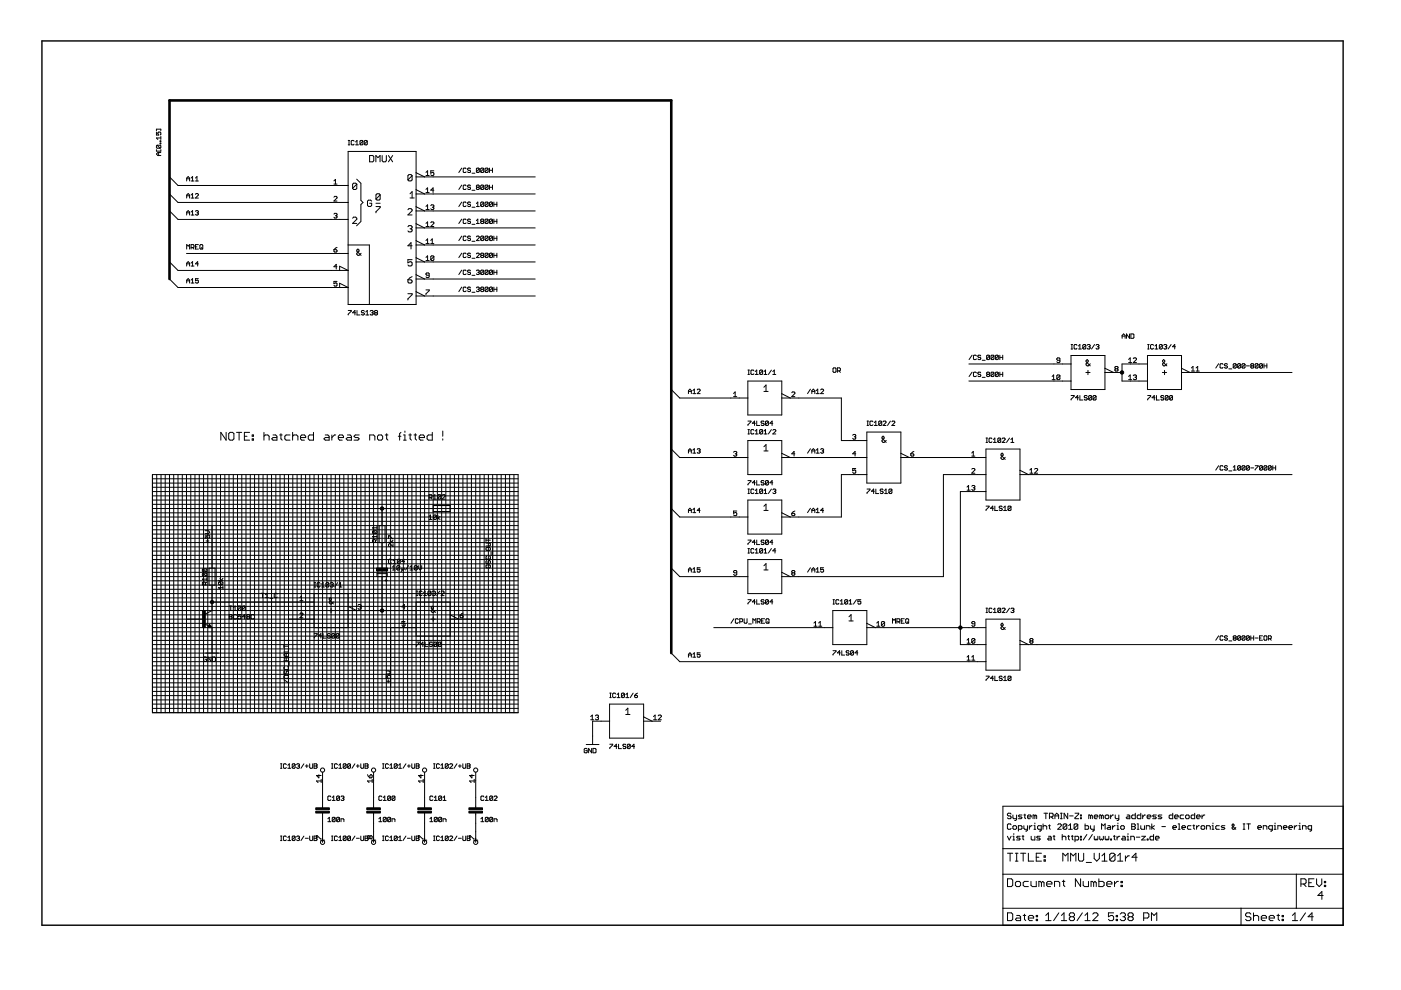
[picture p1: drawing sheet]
<svg xmlns="http://www.w3.org/2000/svg" width="297mm" height="210mm" viewBox="0 0 297 210" stroke-linecap="round" stroke-linejoin="round" font-family="sans-serif">
<g fill="#000" stroke="#000" stroke-width=".21">
<path d="M33.5 32.3l-.3 .4zM33.2 31.7v.3zM33.2 30.9v.4zM33.2 30.9l.1-.1zM33.2 29.3h.9zM33.2 28v.6zM33.2 28.6h.4zM33.2 27.4v.3zM33.2 31.3l.1 .1zM33.3 30.8h.7zM33.2 32.7l.3 .3zM33.5 32.3h.6z"/>
<path d="M33.2 29.3l.3 .3zM33.5 28.2v.1zM33.5 28.2l.1-.2zM33.6 32.3v.7zM33.5 28.3l.1 .3zM33.6 28h.4zM33.3 31.4h.7zM34 30.8l.1 .1zM33.3 30.8l.7 .6zM34 30.3v.2zM34 30.3h.1zM34 29.9v.1z"/>
<path d="M34 29.9h.1zM34 28l.1 .2zM33.5 33h.6zM34.1 31.7v.3zM33.2 32h.9zM34.1 30.9v.4zM34.1 31.3l-.1 .1zM34 30.5h.1zM34.1 30.3v.2zM34 30h.1zM34.1 29.9v.1zM34.1 28.9v.7z"/>
<path d="M34.1 28.2v.3zM34.1 28.5l-.1 .1zM34.1 27.4v.3zM33.2 27.4h.9zM35.9 37.5l1.8 1.8zM37.7 39.3h32.5zM39.6 37.8v.6zM39.6 37.8l.3-.4zM39.6 37.9h.6zM39.9 37.4l.3 .4zM40.2 37.8v.6zM40.5 37.8l.3-.4z"/>
<path d="M40.5 38.4h.6zM40.8 37.4v1zM41.4 37.8l.4-.4zM41.4 38.4h.7zM41.8 37.4v1zM70.2 39.3h1.8zM70.8 38.4l.3-.4zM70.8 39h.7zM71.1 38v1zM72 39.3h1.8zM73.8 32.1v7.2zM73.8 32.1h14.4z"/>
<path d="M73.8 39.3v3.6zM73.8 30.7h.3zM73.8 29.8h.3zM74 29.8v.9zM74.5 29.9v.7zM74.5 30.6l.1 .1zM74.6 29.8l-.1 .1zM74.6 30.7h.3zM74.8 39.1v.8zM75 38.8l-.2 .3zM74.8 39.9l.8-.8zM74.6 29.8h.3z"/>
<path d="M74.9 30.7l.2-.1zM75 38.8h.4zM74.9 29.8l.2 .1zM75.7 29.8l-.3 .3zM75.4 30.7h.6zM75.4 38.8l.2 .3zM75.6 38l.9 .9zM75.6 39.1v.8zM75.6 39.9l-.2 .3zM75.7 29.8v.9zM76.3 29.9v.7zM76.3 29.9l.2-.1z"/>
<path d="M76.9 29.9l-.6 .7zM76.5 29.8h.3zM76.3 30.6l.2 .1zM76.5 38.9v3.5zM76.8 29.8l.1 .1zM76.5 30.7h.3zM76.9 29.9v.7zM76.9 30.6l-.1 .1zM77.2 29.9v.7zM77.2 29.9l.2-.1zM77.2 30.6l.7-.7zM77.4 29.8h.3z"/>
<path d="M77.2 30.6l.2 .1zM77.7 29.8l.2 .1zM77.4 30.7h.3zM77.9 29.9v.7zM77.9 30.6l-.2 .1zM78.4 33v1.3zM78.4 34.3h.6zM79.2 34.1l-.2 .2zM78.4 33h.6zM79.2 33.2v.9zM79 33l.2 .2zM79.7 33v1.3z"/>
<path d="M79.7 33l.4 .4zM80.1 33.4l.5-.4zM80.6 33v1.3zM81 33v1.1zM81 34.1l.2 .2zM81.2 34.3h.5zM81.7 34.3l.2-.2zM81.9 33v1.1zM82.4 33l.8 1.3zM83.2 33l-.8 1.3zM86.5 37.3v.8zM86.7 37l-.2 .3z"/>
<path d="M86.5 38.1l.9-.8zM86.7 37h.4zM86.5 38.1l.2 .3zM87.1 37l.3 .3zM86.7 38.4h.4zM87.4 37.3v.8zM87.1 38.4l.3-.3zM88.2 32.1v4.5zM88.2 37.5h1.8zM88.2 36.6v.9zM88.2 36.6l1.8 .9zM90.3 36.6l.4-.4z"/>
<path d="M90.3 37.2h.7zM90.7 39.8v1zM90.7 36.2v1zM91.3 36.2v.5zM91.3 36.7l.4-.1zM91.3 37.1l.2 .1zM91.7 36.6h.1zM91.3 40.3l.5-.5zM91.8 36.6l.2 .1zM91.5 37.2h.3zM90 37.5h1.8zM91.8 37.5h21.7z"/>
<path d="M91.3 36.2h.7zM92 36.7v.4zM91.8 37.2l.2-.1zM97.9 35.6l-.6 1zM98.2 35.8v.6zM98.2 36.4l.2 .2zM98.2 39.4v.6zM98.4 35.6l-.2 .2zM98.4 36.6h.3zM98.4 39.2l-.2 .2zM98.4 35.6h.3zM98.7 36.6l.1-.2z"/>
<path d="M98.4 39.2h.3zM98.7 35.6l.1 .2zM98.7 39.2l.1 .2zM99.1 35.8v.2zM99.1 36l.2 .1zM99.1 39.4v.2zM99.1 39.6l.2 .1zM99.3 35.6l-.2 .2zM99.3 36.1h.3zM99.1 36.4l.2 .2zM99.3 39.2l-.2 .2zM99.3 39.7h.3z"/>
<path d="M99.3 35.6h.3zM99.6 36.1l.2 .2zM99.3 36.6h.3zM99.3 39.2h.3zM99.6 39.7l.2 .2zM99.6 35.6l.2 .2zM99.8 36.3v.1zM99.8 36.4l-.2 .2zM99.6 39.2l.2 .2zM99.8 39.9v.1zM100.1 36.7h.6zM101 35.8v.6z"/>
<path d="M101 35.8l.2-.2zM101.6 35.8l-.6 .6zM101.2 39.2l-.2 .2zM101.2 39.7l-.2 .2zM101 39.4v.2zM101.2 35.6h.3zM101 36.4l.2 .2zM101.2 39.2h.3zM101 39.6l.2 .1zM101.2 39.7h.3zM101.5 35.6l.1 .2zM101.2 36.6h.3z"/>
<path d="M101.5 39.2l.1 .2zM101.5 39.7l.1 .2zM101.6 35.8v.6zM101.6 36.4l-.1 .2zM101.6 39.4v.2zM101.6 39.6l-.1 .1zM101.6 39.9v.1zM101.9 35.8v.6zM101.9 35.8l.2-.2zM101.9 36.4l.7-.6zM101.9 39.4l.2-.2zM102.1 35.6h.3z"/>
<path d="M101.9 36.4l.2 .2zM102.1 39.2h.3zM102.4 35.6l.2 .2zM102.1 36.6h.3zM102.4 39.2l.2 .2zM102.6 35.8v.6zM102.6 36.4l-.2 .2zM102.6 39.4v.6zM102.8 35.8v.6zM102.8 35.8l.2-.2zM102.8 36.4l.7-.6zM102.8 39.4l.2-.2z"/>
<path d="M103 35.6h.3zM102.8 36.4l.2 .2zM103 39.2h.3zM103.3 35.6l.2 .2zM103 36.6h.3zM103.3 39.2l.2 .2zM103.5 35.8v.6zM103.5 36.4l-.2 .2zM103.5 39.4v.6zM103.8 35.6v1zM103.8 36.1h.6zM103.8 39.7h.6z"/>
<path d="M104.4 35.6v1zM104.4 39.2v1zM35.9 41.1l1.8 1.8zM35.9 44.7l1.8 1.8zM35.9 55.5l1.8 1.8zM35.9 59.2l1.8 1.8zM37.7 42.9h32.5zM37.7 46.5h32.5zM37.7 57.3h32.5zM39.5 53.7h30.7zM39.6 41.4v.6zM39.6 41.4l.3-.4z"/>
<path d="M39.6 41.5h.6zM39.6 45v.6zM39.6 45l.3-.3zM39.6 45.1h.6zM39.6 55.8v.6zM39.6 55.8l.3-.3zM39.6 55.9h.6zM39.6 59.4l.3-.3zM39.6 59.5h.6zM39.6 51.9v.9zM39.6 51.9l.3 .3zM39.9 41l.3 .4z"/>
<path d="M39.9 44.7l.3 .3zM39.9 55.5l.3 .3zM39.9 59.1l.3 .3zM40.2 51.9l-.3 .3zM40.2 41.4v.6zM40.2 45v.6zM40.2 55.8v.6zM40.2 59.4v.6zM40.2 51.9v.9zM40.5 41.4l.3-.4zM40.5 42h.6zM40.5 45l.3-.3z"/>
<path d="M40.5 45.6h.6zM40.5 55.8l.3-.3zM40.5 56.4h.6zM40.5 59.4l.3-.3zM40.5 51.9v.9zM40.5 51.9h.5zM40.8 41v1zM40.8 44.7v.9zM40.8 55.5v.9zM40.8 59.1v.9zM40.8 52.5l.3 .3zM41 51.9l.1 .1z"/>
<path d="M40.5 52.5h.5zM41.1 52v.3zM41.1 52.3l-.1 .2zM42.1 41.4l-.7 .6zM41.4 44.8l.2-.1zM41.4 55.9h.7zM41.4 59.1v.4zM41.4 59.5l.4-.1zM41.4 51.9v.9zM41.4 52.8h.7zM41.4 52.3h.4zM41.6 41l-.2 .2z"/>
<path d="M41.6 44.7h.3zM41.4 45.4l.2 .2zM41.8 59.4h.1zM41.6 41h.3zM41.9 44.7l.2 .1zM41.8 45.1h.1zM41.9 45.1l.2 .2zM41.6 45.6h.3zM41.9 55.5v.9zM41.4 55.9l.5-.4zM41.9 59.4l.2 .1zM41.4 42h.7z"/>
<path d="M42.1 41.2v.2zM41.9 41l.2 .2zM42.1 44.8v.2zM42.1 45l-.2 .1zM42.1 45.3v.1zM41.9 45.6l.2-.2zM41.4 59.1h.7zM42.1 59.5v.4zM42.1 59.9l-.2 .1zM41.4 51.9h.7zM42.4 52v.6zM42.5 51.9l-.1 .1z"/>
<path d="M42.5 51.9h.3zM42.4 52.6l.1 .2zM42.7 52.5l.3 .3zM42.8 51.9l.2 .1zM42.5 52.8h.3zM43 52v.6zM43 52.6l-.2 .2zM70.2 57.3h1.8zM70.2 53.7h1.8zM70.2 46.5h1.8zM70.2 42.9h1.8zM70.8 56.6h.7z"/>
<path d="M70.8 59.7v.5zM70.8 52.9v.4zM70.8 53.3l.2 .1zM71 45.2l-.2 .2zM70.8 42.6l.7-.6zM71 53.4h.3zM71 45.2h.3zM70.8 46.1l.2 .1zM71 41.6l-.2 .2zM71.1 60h.2zM71.1 52.6l-.3 .3zM71.3 56v1z"/>
<path d="M71.3 56l-.5 .6zM71.3 60l.2 .2zM71.5 53.3l-.2 .1zM70.8 52.9h.5zM71.3 45.2l.2 .2zM71.1 45.7h.2zM71.3 45.7l.2 .2zM71 46.2h.3zM71 41.6h.3zM70.8 59.7h.7zM71.1 52.6l.4-.1zM71.5 53.1v.2z"/>
<path d="M71.3 52.9l.2 .2zM71.5 45.4v.2zM71.5 45.6l-.2 .1zM71.5 45.9v.2zM71.5 46.1l-.2 .1zM70.8 42.6h.7zM71.5 41.8v.2zM71.3 41.6l.2 .2zM72 56.5v.8zM72 42.9h1.8zM72 46.5h1.8zM72 53.7h1.8z"/>
<path d="M72 57.3h1.8zM73.8 51.9h4.5zM73.8 51.9v1.8zM72 56.5l1.8 .8zM73.8 57.3v3.7zM73.8 42.9v3.6zM73.8 46.5v5.4zM73.8 53.7v3.6zM74.8 47.4l.8-.9zM74.8 39.9l.2 .3zM75 46l-.2 .3zM75 40.2h.4z"/>
<path d="M75 46h.4zM76.5 47l-.9 .9zM75.6 53.7v.2zM75.6 53.7l.5-.4zM75.6 53v.3zM75.6 53.3l1 .8zM74.8 47.4h.8zM75.6 46.3v.2zM75.4 46l.2 .3zM75.6 53.9l.3 .2zM75.6 53l.3-.2zM75.9 54.1h.2z"/>
<path d="M76.1 53v.3zM75.9 52.8l.2 .2zM76.5 43.4v3.5zM76.6 53.7l-.5 .4zM77 42.9l-.5 .5zM76.5 42.5l.5 .4zM77.9 42.7v.8zM77.9 43.5l.2 .3zM78.1 42.4l-.2 .3zM78.1 43.8h.5zM78.1 42.4h.5zM78.8 43.5l-.2 .3z"/>
<path d="M78.6 42.4l.2 .3zM78.8 43.1v.4zM78.4 43.1h.4zM79.7 41.3v.9zM79.7 41.3l.2-.2zM80.6 41.3l-.9 .9zM79.7 43.8h.9zM79.7 44.9v.2zM79.7 43.1h.9zM79.9 41.1h.5zM79.7 42.2l.2 .2zM80.4 41.1l.2 .2z"/>
<path d="M79.9 42.4h.5zM80.6 41.3v.9zM80.6 42.2l-.2 .2zM80.6 43.8v.2zM80.6 44l-.9 .9zM86.5 45.6l.9-.9zM86.7 47.8l-.2 .3zM86.5 52.1h.9zM86.5 55.1v.6zM86.5 55.7l.4-.2zM86.5 59.3v.5zM86.5 59.8l.2 .2z"/>
<path d="M86.7 44.2l-.2 .3zM86.7 47.8h.4zM86.5 49l.2 .2zM86.5 56.2l.2 .2zM86.9 41.1l.5-.5zM86.9 42h.9zM86.9 55.5h.2zM86.5 59.3l.4-.4zM86.7 44.2h.4zM87.1 47.8l.3 .3zM86.9 48.5h.2zM87.1 48.5l.3 .2z"/>
<path d="M86.7 49.2h.4zM87.1 51.5v1.3zM87.1 51.5l-.6 .6zM87.1 55.5l.3 .2zM86.7 56.4h.4zM86.5 59.3h.6zM87.4 40.6v1.4zM86.5 45.6h.9zM87.4 44.5v.2zM87.1 44.2l.3 .3zM87.4 48.1v.2zM87.1 48.5l.3-.2z"/>
<path d="M87.4 48.7v.3zM87.1 49.2l.3-.2zM86.5 55.1h.9zM87.4 55.7v.5zM87.1 56.4l.3-.2zM86.9 58.9l.5-.2zM87.4 59.6v.2zM87.1 59.3l.3 .3zM88.2 37.5v2.7zM88.2 41.1v2.7zM88.2 44.7v2.7zM88.2 48.3v2.7z"/>
<path d="M88.2 51.9v2.8zM88.2 55.5v2.7zM88.2 41.1h1.8zM88.2 40.2v.9zM88.2 44.7h1.8zM88.2 43.8v.9zM88.2 48.3h1.8zM88.2 47.4v.9zM88.2 51.9h1.8zM88.2 51v.9zM88.2 55.5h1.8zM88.2 54.7v.8z"/>
<path d="M88.2 59.2h1.8zM88.2 58.2v1zM88.2 40.2l1.8 .9zM88.2 43.8l1.8 .9zM88.2 47.4l1.8 .9zM88.2 51l1.8 .9zM88.2 54.7l1.8 .8zM88.2 58.2l1.8 1zM90.3 58.7l.2 .1zM90.3 58v.2zM90.3 58.2l.2 .2zM90.3 54.6l.4-.4z"/>
<path d="M90.3 55.2h.7zM90.3 51l.4-.3zM90.3 51.6h.7zM90.3 47.4l.4-.3zM90.3 48h.7zM90.3 43.8l.4-.4zM90.3 44.4h.7zM90.3 40.2l.4-.4zM90.3 40.8h.7zM90.5 58.8h.3zM90.3 58l.2-.1zM90.5 58.4h.5z"/>
<path d="M90.7 54.2v1zM90.7 50.7v.9zM90.7 47.1v.9zM90.7 43.4v1zM90.8 58.8l.2-.1zM90.5 57.9h.3zM91 58v.7zM90.8 57.9l.2 .1zM91.3 54.4v.7zM91.5 54.2l-.2 .2zM91.3 55.1l.7-.7zM91.7 50.7l-.4 .3z"/>
<path d="M91.3 51.6h.7zM91.3 48l.7-.6zM91.5 43.4l-.2 .2zM91.3 40.3h.7zM91.5 54.2h.3zM91.3 55.1l.2 .1zM91.5 47.1l-.2 .1zM91.5 43.4h.3zM91.3 44.3l.2 .1zM91.7 50.7v.9zM91.8 54.2l.2 .2zM91.5 55.2h.3z"/>
<path d="M91.5 47.1h.3zM91.8 43.4l.2 .2zM91.7 43.9h.1zM91.8 43.9l.2 .2zM91.5 44.4h.3zM91.8 39.8v1zM90 59.2h1.8zM90 55.5h1.8zM90 51.9h1.8zM90 48.3h1.8zM90 44.7h1.8zM90 41.1h1.8z"/>
<path d="M91.8 41.1h21.7zM91.8 44.7h21.7zM91.8 48.3h21.7zM91.8 51.9h21.7zM91.8 55.5h21.7zM91.8 59.2h21.7zM92 54.4v.7zM91.8 55.2l.2-.1zM91.3 48h.7zM92 47.2v.2zM91.8 47.1l.2 .1zM92 43.6v.2z"/>
<path d="M92 43.8l-.2 .1zM92 44.1v.2zM92 44.3l-.2 .1zM97.9 39.2l-.6 1zM97.9 42.8l-.6 1zM97.9 46.5l-.6 .9zM97.9 50.1l-.6 .9zM97.9 53.7l-.6 .9zM97.9 57.3l-.6 .9zM98.2 40l.2 .2zM98.2 43v.6zM98.2 43.6l.2 .2z"/>
<path d="M98.2 46.6v.6zM98.2 47.2l.2 .2zM98.2 50.2v.6zM98.2 50.8l.2 .2zM98.2 53.8v.6zM98.2 54.4l.2 .2zM98.2 57.4v.7zM98.2 58.1l.2 .1zM98.4 40.2h.3zM98.4 42.8l-.2 .2zM98.4 43.8h.3zM98.4 46.5l-.2 .1z"/>
<path d="M98.4 47.4h.3zM98.4 50.1l-.2 .1zM98.4 51h.3zM98.4 53.7l-.2 .1zM98.4 54.6h.3zM98.2 57.4l.2-.1zM98.4 58.2h.3zM98.7 40.2l.1-.2zM98.4 42.8h.3zM98.8 43.6l-.1 .2zM98.4 46.5h.3zM98.7 47.4l.1-.2z"/>
<path d="M98.4 50.1h.3zM98.8 50.8l-.1 .2zM98.4 53.7h.3zM98.8 54.4l-.1 .2zM98.4 57.3h.3zM98.7 58.2l.1-.1zM98.7 42.8l.1 .2zM98.7 46.5l.1 .1zM98.7 50.1l.1 .1zM98.7 53.7l.1 .1zM98.7 57.3l.1 .1zM99.1 43v.2z"/>
<path d="M99.1 43.2l.2 .1zM99.1 46.6v.2zM99.1 46.8l.2 .1zM99.1 50.2v.2zM99.1 50.4l.2 .1zM99.1 53.8v.2zM99.1 54l.2 .1zM99.1 57.4v.2zM99.1 57.6l.2 .1zM99.1 40l.2 .2zM99.3 42.8l-.2 .2zM99.3 43.3h.3z"/>
<path d="M99.1 43.6l.2 .2zM99.3 46.5l-.2 .1zM99.3 46.9h.3zM99.1 47.2l.2 .2zM99.3 50.1l-.2 .1zM99.3 50.5h.3zM99.1 50.8l.2 .2zM99.3 53.7l-.2 .1zM99.3 54.1h.3zM99.1 54.4l.2 .2zM99.3 57.3l-.2 .1zM99.3 57.7h.3z"/>
<path d="M99.1 58.1l.2 .1zM99.3 40.2h.3zM99.3 42.8h.3zM99.6 43.3l.2 .2zM99.3 43.8h.3zM99.3 46.5h.3zM99.6 46.9l.2 .2zM99.3 47.4h.3zM99.3 50.1h.3zM99.6 50.5l.2 .2zM99.3 51h.3zM99.3 53.7h.3z"/>
<path d="M99.6 54.1l.2 .2zM99.3 54.6h.3zM99.3 57.3h.3zM99.6 57.7l.2 .2zM99.3 58.2h.3zM99.8 40l-.2 .2zM99.6 42.8l.2 .2zM99.8 43.5v.1zM99.8 43.6l-.2 .2zM99.6 46.5l.2 .1zM99.8 47.1v.1zM99.8 47.2l-.2 .2z"/>
<path d="M99.6 50.1l.2 .1zM99.8 50.7v.1zM99.8 50.8l-.2 .2zM99.6 53.7l.2 .1zM99.8 54.3v.1zM99.8 54.4l-.2 .2zM99.6 57.3l.2 .1zM99.8 57.9v.2zM99.8 58.1l-.2 .1zM100.1 40.3h.6zM100.1 43.9h.6zM100.1 47.6h.6z"/>
<path d="M100.1 51.2h.6zM100.1 54.8h.6zM100.1 58.4h.6zM101 39.9v.1zM101.3 42.8l-.3 .4zM101 43.8h.6zM101.3 46.5l-.3 .3zM101 47.4h.6zM101.6 50.4l-.6 .6zM101.6 54l-.6 .6zM101 57.4l.2-.1zM101 40l.2 .2z"/>
<path d="M101.2 50.1l-.2 .1zM101.2 53.7l-.2 .1zM101.2 57.3h.3zM101 58.1l.2 .1zM101.3 42.8v1zM101.3 46.5v.9zM101.2 40.2h.3zM101.2 50.1h.3zM101.2 53.7h.3zM101.5 57.3l.1 .1zM101.3 57.7h.2zM101.5 57.7l.1 .2z"/>
<path d="M101.2 58.2h.3zM101.6 40l-.1 .2zM101 51h.6zM101.6 50.2v.2zM101.5 50.1l.1 .1zM101 54.6h.6zM101.6 53.8v.2zM101.5 53.7l.1 .1zM101.6 57.4v.2zM101.6 57.6l-.1 .1zM101.6 57.9v.2zM101.6 58.1l-.1 .1z"/>
<path d="M101.9 39.4v.6zM101.9 40l.7-.6zM101.9 43v.6zM101.9 43l.2-.2zM101.9 43.6l.7-.6zM101.9 46.6l.2-.1zM101.9 47.1v.1zM101.9 47.1l.2-.2zM101.9 46.6v.2zM101.9 50.2v.6zM101.9 50.2l.2-.1zM101.9 50.8l.7-.6z"/>
<path d="M101.9 53.8l.2-.1zM101.9 54.3v.1zM101.9 54.3l.2-.2zM101.9 53.8v.2zM101.9 57.4v.7zM101.9 57.4l.2-.1zM101.9 58.1l.7-.7zM101.9 40l.2 .2zM102.1 42.8h.3zM101.9 43.6l.2 .2zM102.1 46.5h.3zM101.9 47.2l.2 .2z"/>
<path d="M101.9 46.8l.2 .1zM102.1 46.9h.3zM102.1 50.1h.3zM101.9 50.8l.2 .2zM102.1 53.7h.3zM101.9 54.4l.2 .2zM101.9 54l.2 .1zM102.1 54.1h.3zM102.1 57.3h.3zM101.9 58.1l.2 .1zM102.1 40.2h.3zM102.4 42.8l.2 .2z"/>
<path d="M102.1 43.8h.3zM102.4 46.5l.2 .1zM102.4 46.9l.2 .2zM102.1 47.4h.3zM102.4 50.1l.2 .1zM102.1 51h.3zM102.4 53.7l.2 .1zM102.4 54.1l.2 .2zM102.1 54.6h.3zM102.4 57.3l.2 .1zM102.1 58.2h.3zM102.6 40l-.2 .2z"/>
<path d="M102.6 43v.6zM102.6 43.6l-.2 .2zM102.6 46.6v.2zM102.6 46.8l-.2 .1zM102.6 47.1v.1zM102.6 47.2l-.2 .2zM102.6 50.2v.6zM102.6 50.8l-.2 .2zM102.6 53.8v.2zM102.6 54l-.2 .1zM102.6 54.3v.1zM102.6 54.4l-.2 .2z"/>
<path d="M102.6 57.4v.7zM102.6 58.1l-.2 .1zM102.8 39.4v.6zM102.8 40l.7-.6zM102.8 43v.6zM102.8 43l.2-.2zM102.8 43.6l.7-.6zM102.8 46.6v.6zM102.8 46.6l.2-.1zM102.8 47.2l.7-.6zM102.8 50.2v.6zM102.8 50.2l.2-.1z"/>
<path d="M102.8 50.8l.7-.6zM102.8 53.8v.6zM102.8 53.8l.2-.1zM102.8 54.4l.7-.6zM102.8 57.4v.7zM102.8 57.4l.2-.1zM102.8 58.1l.7-.7zM102.8 40l.2 .2zM103 42.8h.3zM102.8 43.6l.2 .2zM103 46.5h.3zM102.8 47.2l.2 .2z"/>
<path d="M103 50.1h.3zM102.8 50.8l.2 .2zM103 53.7h.3zM102.8 54.4l.2 .2zM103 57.3h.3zM102.8 58.1l.2 .1zM103 40.2h.3zM103.3 42.8l.2 .2zM103 43.8h.3zM103.3 46.5l.2 .1zM103 47.4h.3zM103.3 50.1l.2 .1z"/>
<path d="M103 51h.3zM103.3 53.7l.2 .1zM103 54.6h.3zM103.3 57.3l.2 .1zM103 58.2h.3zM103.5 40l-.2 .2zM103.5 43v.6zM103.5 43.6l-.2 .2zM103.5 46.6v.6zM103.5 47.2l-.2 .2zM103.5 50.2v.6zM103.5 50.8l-.2 .2z"/>
<path d="M103.5 53.8v.6zM103.5 54.4l-.2 .2zM103.5 57.4v.7zM103.5 58.1l-.2 .1zM103.8 39.2v1zM103.8 43v.6zM103.8 43l.1-.2zM103.8 43.6l.6-.6zM103.8 46.6v.6zM103.8 46.6l.1-.1zM104.4 46.6l-.6 .6zM103.8 50.2v.6z"/>
<path d="M103.8 50.2l.1-.1zM103.8 50.8l.6-.6zM103.8 53.8v.6zM103.8 53.8l.1-.1zM103.8 54.4l.6-.6zM103.8 57.4v.7zM103.8 57.4l.1-.1zM104.4 57.4l-.6 .7zM103.9 42.8h.4zM103.8 43.6l.1 .2zM103.9 46.5h.4zM103.8 47.2l.1 .2z"/>
<path d="M103.9 50.1h.4zM103.8 50.8l.1 .2zM103.9 53.7h.4zM103.8 54.4l.1 .2zM103.9 57.3h.4zM103.8 58.1l.1 .1zM104.3 42.8l.1 .2zM103.9 43.8h.4zM104.3 46.5l.1 .1zM103.9 47.4h.4zM104.3 50.1l.1 .1zM103.9 51h.4z"/>
<path d="M104.3 53.7l.1 .1zM103.9 54.6h.4zM104.3 57.3l.1 .1zM103.9 58.2h.4zM104.4 43v.6zM104.4 43.6l-.1 .2zM104.4 46.6v.6zM104.4 47.2l-.1 .2zM104.4 50.2v.6zM104.4 50.8l-.1 .2zM104.4 53.8v.6zM104.4 54.4l-.1 .2z"/>
<path d="M104.4 57.4v.7zM104.4 58.1l-.1 .1zM104.7 42.8v1zM104.7 43.3h.6zM104.7 46.5v.9zM104.7 46.9h.6zM104.7 50.1v.9zM104.7 50.5h.6zM104.7 53.7v.9zM104.7 54.1h.6zM104.7 57.3v.9zM104.7 57.7h.6z"/>
<path d="M105.3 42.8v1zM105.3 46.5v.9zM105.3 50.1v.9zM105.3 53.7v.9zM105.3 57.3v.9zM37.7 61h32.5zM39.6 59.4v.6zM40.5 60h.6zM41.4 59.9l.2 .1zM41.6 60h.3zM70.2 61h1.8zM70.8 60.2l.3-.2z"/>
<path d="M70.8 60.5l.2 .2zM71 60.7h.3zM71.5 60.2v.3zM71.5 60.5l-.2 .2zM72 60v1zM72 61h1.8zM72 60l1.8 1zM73.8 61v3.6zM73.8 65.8h.7zM73.8 66.6v.2zM74.5 65.8v.2zM73.8 66.6l.7-.6z"/>
<path d="M74.8 66.3h.6zM75.2 65.8v1zM74.8 66.3l.4-.5zM75.7 65.8v1zM75.7 66.8h.6zM76.6 66v.1zM76.6 66.1l.2 .2zM76.8 65.8l-.2 .2zM76.8 66.3h.3zM76.6 66.6l.2 .2zM76.8 65.8h.3zM77.1 66.3l.2 .2z"/>
<path d="M76.8 66.8h.3zM77.1 65.8l.2 .2zM77.3 66.5v.1zM77.3 66.6l-.2 .2zM77.6 66.1l.3-.3zM77.6 66.8h.6zM77.9 65.8v1zM78.3 51.9v12.7zM73.8 64.6h4.5zM78.6 65.8l-.1 .2zM78.6 65.8h.4zM78.5 66.6l.1 .2z"/>
<path d="M79 65.8l.1 .2zM78.8 66.3h.2zM79 66.3l.1 .2zM78.6 66.8h.4zM79.1 66v.1zM79.1 66.1l-.1 .2zM79.1 66.5v.1zM79.1 66.6l-.1 .2zM79.6 65.8l-.2 .2zM79.4 66.5v.1zM79.4 66.5l.2-.2zM79.4 66v.1z"/>
<path d="M79.6 65.8h.3zM79.4 66.6l.2 .2zM79.4 66.1l.2 .2zM79.6 66.3h.3zM79.9 65.8l.2 .2zM79.9 66.3l.2 .2zM79.6 66.8h.3zM80.1 66v.1zM80.1 66.1l-.2 .2zM80.1 66.5v.1zM80.1 66.6l-.2 .2zM86.5 62.3h.9z"/>
<path d="M86.5 63.4v.2zM86.7 60h.4zM87.1 60l.3-.2zM87.4 62.3v.2zM87.4 62.5l-.9 .9zM88.2 62.8v1.8zM78.3 64.6h9.9zM88.2 59.2v2.6zM88.2 62.8h1.8zM88.2 61.8v1zM88.2 61.8l1.8 1zM90.3 61.5h.7z"/>
<path d="M90.3 62.3v.2zM91 61.5v.1zM90.3 62.3l.7-.7zM90 62.8h1.8zM91.8 62.8h21.7zM97.9 60.9l-.6 .9zM98.2 61v.7zM98.2 61.7l.2 .1zM98.4 60.9l-.2 .1zM98.4 61.8h.3zM98.4 60.9h.3zM98.8 61.7l-.1 .1z"/>
<path d="M98.7 60.9l.1 .1zM99.1 61v.2zM99.1 61.2l.2 .1zM99.3 60.9l-.2 .1zM99.3 61.3h.3zM99.1 61.7l.2 .1zM99.3 60.9h.3zM99.6 61.3l.2 .2zM99.3 61.8h.3zM99.6 60.9l.2 .1zM99.8 61.5v.2zM99.8 61.7l-.2 .1z"/>
<path d="M100.1 62h.6zM101.2 60.9l-.2 .1zM101.2 60.9h.3zM101 61.7l.2 .1zM101.5 60.9l.1 .1zM101.3 61.3h.2zM101.5 61.3l.1 .2zM101.2 61.8h.3zM101.6 61v.2zM101.6 61.2l-.1 .1zM101.6 61.5v.2zM101.6 61.7l-.1 .1z"/>
<path d="M102.1 60.9l-.2 .1zM101.9 61.5v.2zM101.9 61.5l.2-.2zM101.9 61v.2zM102.1 60.9h.3zM101.9 61.7l.2 .1zM101.9 61.2l.2 .1zM102.1 61.3h.3zM102.4 60.9l.2 .1zM102.4 61.3l.2 .2zM102.1 61.8h.3zM102.6 61v.2z"/>
<path d="M102.6 61.2l-.2 .1zM102.6 61.5v.2zM102.6 61.7l-.2 .1zM102.8 61v.7zM102.8 61l.2-.1zM102.8 61.7l.7-.7zM103 60.9h.3zM102.8 61.7l.2 .1zM103.3 60.9l.2 .1zM103 61.8h.3zM103.5 61v.7zM103.5 61.7l-.2 .1z"/>
<path d="M103.8 61v.7zM103.8 61l.1-.1zM103.8 61.7l.6-.7zM103.9 60.9h.4zM103.8 61.7l.1 .1zM104.3 60.9l.1 .1zM103.9 61.8h.4zM104.4 61v.7zM104.4 61.7l-.1 .1zM104.7 60.9v.9zM104.7 61.3h.6zM105.3 60.9v.9z"/>
<path d="M158.6 79.4h.3zM158.6 78.5h.3zM158.7 78.5v.9zM159.2 78.6v.6zM159.2 79.2l.2 .2zM159.4 78.5l-.2 .1zM159.4 79.4h.3zM159.4 78.5h.3zM159.7 79.4l.1-.2zM159.7 78.5l.1 .1zM160.1 78.8l.3-.3zM160.1 79.4h.7z"/>
<path d="M160.4 78.5v.9zM161.1 78.6v.6zM161.1 78.6l.1-.1zM161.1 79.2l.6-.6zM161.2 78.5h.3zM161.1 79.2l.1 .2zM161.5 78.5l.2 .1zM161.2 79.4h.3zM161.7 78.6v.6zM161.7 79.2l-.2 .2zM162 78.8l.3-.3zM162 79.4h.6z"/>
<path d="M162.3 78.5v.9zM163.6 78.5l-.7 .9zM163.8 78.8l.4-.3zM163.8 79.4h.7zM164.2 78.5v.9zM176.6 78.2v.6zM176.6 78.8l.2 .2zM176.8 78l-.2 .2zM176.8 79h.3zM176.8 78h.3zM177.2 78.8l-.1 .2zM177.2 78.2v.6z"/>
<path d="M177.1 78l.1 .2zM177.5 78v1zM177.5 78h.5zM177.9 78.6l.3 .4zM178 78l.2 .2zM177.5 78.6h.5zM178.2 78.2v.3zM178 78.6l.2-.1zM206.1 75.3l-.6 .9zM206.1 78.9l-.6 .9zM206.4 75.5v.6zM206.4 76.1l.1 .1z"/>
<path d="M206.4 79.1v.6zM206.4 79.7l.1 .1zM206.5 75.3l-.1 .2zM206.5 76.2h.4zM206.5 78.9l-.1 .2zM206.5 79.8h.4zM206.5 75.3h.4zM206.9 76.2l.1-.1zM206.5 78.9h.4zM206.9 79.8l.1-.1zM206.9 75.3l.1 .2zM206.9 78.9l.1 .2z"/>
<path d="M207.3 75.5v.1zM207.3 75.6l.2 .2zM207.3 79.1v.1zM207.3 79.2l.2 .2zM207.5 75.3l-.2 .2zM207.5 75.8h.3zM207.3 76.1l.2 .1zM207.5 78.9l-.2 .2zM207.5 79.4h.3zM207.3 79.7l.2 .1zM207.5 75.3h.3zM207.8 75.8l.1 .1z"/>
<path d="M207.5 76.2h.3zM207.5 78.9h.3zM207.8 79.4l.1 .1zM207.5 79.8h.3zM207.8 75.3l.1 .2zM207.9 75.9v.2zM207.8 76.2l.1-.1zM207.8 78.9l.1 .2zM207.9 79.5v.2zM207.9 79.7l-.1 .1zM208.3 76.4h.6zM209.2 75.5v.6z"/>
<path d="M209.2 75.5l.1-.2zM209.8 75.5l-.6 .6zM209.2 79.1l.1-.2zM209.2 79.5v.2zM209.3 79.4l-.1 .1zM209.2 79.1v.1zM209.3 75.3h.4zM209.2 76.1l.1 .1zM209.3 78.9h.4zM209.2 79.7l.1 .1zM209.2 79.2l.1 .2zM209.3 79.4h.4z"/>
<path d="M209.7 75.3l.1 .2zM209.3 76.2h.4zM209.7 78.9l.1 .2zM209.7 79.4l.1 .1zM209.3 79.8h.4zM209.8 75.5v.6zM209.8 76.1l-.1 .1zM209.8 79.1v.1zM209.8 79.2l-.1 .2zM209.8 79.5v.2zM209.8 79.7l-.1 .1zM210.1 75.5v.6z"/>
<path d="M210.1 75.5l.2-.2zM210.7 75.5l-.6 .6zM210.1 79.1v.6zM210.1 79.1l.2-.2zM210.7 79.1l-.6 .6zM210.3 75.3h.3zM210.1 76.1l.2 .1zM210.3 78.9h.3zM210.1 79.7l.2 .1zM210.6 75.3l.1 .2zM210.3 76.2h.3zM210.6 78.9l.1 .2z"/>
<path d="M210.3 79.8h.3zM210.7 75.5v.6zM210.7 76.1l-.1 .1zM210.7 79.1v.6zM210.7 79.7l-.1 .1zM211 75.5v.6zM211 75.5l.2-.2zM211.7 75.5l-.7 .6zM211 79.1v.6zM211 79.1l.2-.2zM211.7 79.1l-.7 .6zM211.2 75.3h.3z"/>
<path d="M211 76.1l.2 .1zM211.2 78.9h.3zM211 79.7l.2 .1zM211.5 75.3l.2 .2zM211.2 76.2h.3zM211.5 78.9l.2 .2zM211.2 79.8h.3zM211.7 75.5v.6zM211.7 76.1l-.2 .1zM211.7 79.1v.6zM211.7 79.7l-.2 .1zM212 75.3v.9z"/>
<path d="M212 75.8h.6zM212 78.9v.9zM212 79.4h.6zM212.6 75.3v.9zM212.6 78.9v.9zM223.1 79.8l.3-.3zM223.4 79.5v1zM223.5 77.2h1.8zM205.4 77.2h18.1zM224.1 76.7l.1 .2zM224.1 76.1v.1zM224.1 76.2l.1 .2z"/>
<path d="M224.2 79.5l-.1 .2zM224.2 76.9h.4zM224.2 75.9l-.1 .2zM224.2 76.4h.5zM224.2 79.5h.4zM224.6 76.9l.1-.2zM224.2 75.9h.4zM224.6 79.5l.1 .2zM224.7 76.1v.6zM224.6 75.9l.1 .2zM224.7 79.7v.6zM225.3 77.2h1.8z"/>
<path d="M227.1 75.4v1.8zM227.1 74h.3zM227.1 73h.3zM227.3 73v1zM227.7 73.2v.6zM227.7 73.8l.2 .2zM227.9 73l-.2 .2zM227.9 74h.3zM227.9 73h.3zM228.3 73.8l-.1 .2zM228.2 73l.1 .2zM229 73l-.3 .4z"/>
<path d="M228.7 74h.6zM229 73v1zM229.6 73.2v.6zM229.6 73.2l.1-.2zM229.6 73.8l.6-.6zM229.7 73h.4zM229.6 73.8l.1 .2zM230.1 73l.1 .2zM229.7 74h.4zM230.2 73.2v.6zM230.2 73.8l-.1 .2zM230.2 79h.9z"/>
<path d="M230.3 77.1v.3zM230.3 77.1l.4-.4zM230.3 76.5v.2zM230.3 76.7l.9 .9zM230.5 73.2l.2-.2zM230.3 77.4l.2 .2zM230.3 76.5l.2-.3zM230.7 73h.3zM230.5 73.8l.2 .2zM230.7 78.5v.9zM230.5 77.6h.2zM230.7 76.5v.2z"/>
<path d="M230.5 76.2l.2 .3zM231 73l.1 .2zM230.8 73.5h.2zM231 73.5l.1 .2zM230.7 74h.3zM231.1 73.2v.2zM231.1 73.4l-.1 .1zM231.1 73.7v.1zM231.1 73.8l-.1 .2zM231.2 77.1l-.5 .5zM232.1 73l-.7 1zM232.4 73.2l.1-.2z"/>
<path d="M232.5 73h.3zM232.4 73.8l.1 .2zM232.8 73l.2 .2zM232.7 73.5h.1zM232.8 73.5l.2 .2zM232.5 74h.3zM233 73.2v.2zM232.8 73.5l.2-.1zM233 73.7v.1zM233 73.8l-.2 .2zM227.1 75.4h7.2zM234.3 75.4v2.7z"/>
<path d="M234.3 78.1v.9zM234.3 79h1.8zM234.3 79v3.6zM234.3 78.1l1.8 .9zM236.4 77.8l.1-.1zM236.4 78.4v.1zM236.5 78.2l-.1 .2zM236.4 77.8v.2zM236.5 77.7h.4zM236.4 78.5l.1 .2zM236.4 78l.1 .2zM236.5 78.2h.4z"/>
<path d="M236.9 77.7l.1 .1zM236.9 78.2l.1 .2zM236.5 78.7h.4zM237 77.8v.2zM237 78l-.1 .2zM237 78.4v.1zM236.9 78.7l.1-.2zM236.1 79h1.8zM237.9 77.2v1.8zM237.9 77.2h1.8zM237.9 79v1.8zM237.9 71.1v.6z"/>
<path d="M237.9 71.1l.3-.3zM237.9 71.3h.6zM238.2 70.8l.3 .3zM238.5 71.1v.6zM238.8 70.8v.9zM238.8 70.8l.7 .9zM239.3 76.2l.3-.3zM239.3 76.9h.6zM239.3 79.8l.3-.3zM239.5 70.8v.9zM239.6 75.9v1zM239.6 79.5v1z"/>
<path d="M239.7 77.2h1.8zM239.8 70.8v.9zM239.8 71.7h.4zM240.2 71.7l.2-.1zM239.8 70.8h.4zM240.3 76.9l.7-.7zM240.3 79.7l.1-.2zM240.4 70.9v.7zM240.2 70.8l.2 .1zM240.4 75.9l-.1 .2zM240.4 79.5h.4zM240.4 75.9h.4z"/>
<path d="M240.8 79.5l.2 .2zM240.6 80h.2zM240.8 80l.2 .2zM240.3 76.9h.7zM241 76.1v.1zM240.8 75.9l.2 .2zM241 79.7v.1zM241 79.8l-.2 .2zM241.5 77.2h1.8zM243.3 75.4v1.8zM243.3 74h.3zM243.3 73h.3z"/>
<path d="M243.5 73v1zM243.9 73.2v.6zM243.9 73.8l.2 .2zM243.9 73.2l.2-.2zM244.1 74h.3zM244.1 73h.3zM244.4 74l.2-.2zM244.4 73l.2 .2zM244.9 73.4l.3-.4zM244.9 74h.6zM245.2 73v1zM245.8 73.2v.6z"/>
<path d="M246 73l-.2 .2zM245.8 73.8l.6-.6zM246 73h.3zM245.8 73.8l.2 .2zM246.3 73l.1 .2zM246 74h.3zM246.4 73.2v.6zM246.4 73.8l-.1 .2zM246.4 79h.9zM246.5 77.1v.3zM246.5 77.1l.4-.4zM246.5 76.5v.2z"/>
<path d="M246.5 76.7l.9 .9zM246.5 77.4l.2 .2zM246.7 76.2l-.2 .3zM246.9 73l-.2 .2zM246.9 73h.3zM246.7 73.8l.2 .2zM246.9 78.5v.9zM246.7 77.6h.2zM246.9 76.5v.2zM246.7 76.2l.2 .3zM247.2 73l.2 .2zM247.1 73.5h.1z"/>
<path d="M247.2 73.5l.2 .2zM246.9 74h.3zM247.4 73.2v.2zM247.2 73.5l.2-.1zM247.4 73.7v.1zM247.4 73.8l-.2 .2zM247.4 77.1l-.5 .5zM248.3 73l-.6 1zM248.6 73.5h.6zM249.1 73v1zM249.1 73l-.5 .5zM243.3 75.4h7.2z"/>
<path d="M250.5 75.4v2.7zM250.5 78.1v.9zM250.5 79h1.8zM250.5 79v3.6zM250.5 78.1l1.8 .9zM252.6 78l.3-.3zM252.6 78.7h.7zM252.9 77.7v1zM253.6 78l.3-.3zM253.6 78.7h.7zM253.9 77.7v1zM252.3 79h1.8z"/>
<path d="M254.1 79h19.8zM258.4 77.1l-.6 .9zM258.7 77.3v.6zM258.7 77.9l.1 .1zM258.7 77.3l.1-.2zM258.8 78h.4zM258.8 77.1h.4zM259.2 78l.1-.1zM259.2 77.1l.1 .2zM259.6 77.3v.1zM259.6 77.4l.2 .2zM259.6 77.3l.2-.2z"/>
<path d="M259.8 77.6h.3zM259.6 77.9l.2 .1zM259.8 77.1h.3zM260.1 77.6l.1 .1zM259.8 78h.3zM260.1 77.1l.1 .2zM260.2 77.7v.2zM260.2 77.9l-.1 .1zM260.5 78.2h.7zM261.5 77.3v.6zM261.5 77.3l.1-.2zM261.5 77.9l.6-.6z"/>
<path d="M261.6 77.1h.3zM261.5 77.9l.1 .1zM261.9 77.1l.2 .2zM261.6 78h.3zM262.1 77.3v.6zM261.9 78l.2-.1zM262.4 77.3v.6zM262.4 77.3l.2-.2zM262.4 77.9l.6-.6zM262.6 77.1h.3zM262.4 77.9l.2 .1zM262.9 77.1l.1 .2z"/>
<path d="M262.6 78h.3zM263 77.3v.6zM262.9 78l.1-.1zM263.3 77.3v.6zM263.3 77.3l.2-.2zM263.3 77.9l.7-.6zM263.5 77.1h.3zM263.3 77.9l.2 .1zM263.8 77.1l.2 .2zM263.5 78h.3zM264 77.3v.6zM263.8 78l.2-.1z"/>
<path d="M264.3 77.6h.6zM265.2 77.3l.1-.2zM265.2 77.7v.2zM265.2 77.7l.1-.1zM265.2 77.3v.1zM265.3 77.1h.4zM265.2 77.9l.1 .1zM265.2 77.4l.1 .2zM265.3 77.6h.4zM265.7 77.1l.1 .2zM265.7 77.6l.1 .1zM265.3 78h.4z"/>
<path d="M265.8 77.3v.1zM265.7 77.6l.1-.2zM265.8 77.7v.2zM265.8 77.9l-.1 .1zM266.1 77.3v.6zM266.1 77.3l.2-.2zM266.7 77.3l-.6 .6zM266.3 77.1h.3zM266.1 77.9l.2 .1zM266.6 77.1l.1 .2zM266.3 78h.3zM266.7 77.3v.6z"/>
<path d="M266.7 77.9l-.1 .1zM267.1 77.3v.6zM267.2 77.1l-.1 .2zM267.7 77.3l-.6 .6zM267.2 77.1h.3zM267.1 77.9l.1 .1zM267.5 77.1l.2 .2zM267.2 78h.3zM267.7 77.3v.6zM267.7 77.9l-.2 .1zM268 77.1v.9zM268 77.6h.6z"/>
<path d="M268.6 77.1v.9zM46.8 91.7v1.6zM46.8 91.7l1.1 1.6zM47.9 91.7v1.6zM48.5 91.9v1.1zM48.5 93l.3 .3zM48.8 91.7l-.3 .2zM48.8 93.3h.5zM48.8 91.7h.5zM49.3 93.3l.3-.3zM49.6 91.9v1.1zM49.3 91.7l.3 .2z"/>
<path d="M50.1 91.7h1.1zM50.7 91.7v1.6zM51.8 91.7v1.6zM51.8 93.3h1.1zM51.8 92.5h.6zM51.8 91.7h1.1zM53.5 92.2h.2zM53.5 92.2v.3zM53.5 93h.2zM53.5 93v.3zM53.7 92.2v.3zM53.5 92.5h.2z"/>
<path d="M53.7 93v.3zM53.5 93.3h.2zM56 91.7v1.6zM56.2 92.2l-.2 .3zM56.2 92.2h.6zM56.8 92.2l.3 .3zM57.1 92.5v.8zM57.9 92.8l-.3 .2zM57.9 92.2h.5zM57.6 93l.3 .3zM57.9 92.8h.8zM58.4 92.2l.3 .3z"/>
<path d="M58.7 92.5v.8zM57.9 93.3h.8zM59.3 92.2h.5zM59.6 91.9v1.1zM59.6 93l.2 .3zM60.4 92.5v.5zM60.4 93l.3 .3zM60.7 92.2l-.3 .3zM60.7 93.3h.8zM60.7 92.2h.8zM62 91.7v1.6zM62.3 92.2l-.3 .3z"/>
<path d="M62.3 92.2h.6zM62.9 92.2l.3 .3zM63.2 92.5v.8zM63.7 92.5v.5zM63.7 92.5l.3-.3zM63.7 93l.3 .3zM64 92.2h.5zM64 93.3h.5zM64.5 92.2l.3 .3zM64.8 92.5v.3zM63.7 92.8h1.1zM65.4 92.5v.5z"/>
<path d="M65.6 92.2l-.2 .3zM65.4 93l.2 .3zM65.6 92.2h.9zM66.5 91.7v1.6zM65.6 93.3h.9zM69 92.8l-.3 .2zM69 92.2h.5zM68.7 93l.3 .3zM69 92.8h.8zM69.5 92.2l.3 .3zM69.8 92.5v.8zM69 93.3h.8z"/>
<path d="M70.4 92.2v1.1zM70.4 92.8l.5-.6zM70.9 92.2h.3zM71.7 92.5v.5zM72 92.2l-.3 .3zM71.7 93l.3 .3zM72 92.2h.6zM72 93.3h.6zM72.6 92.2l.2 .3zM72.8 92.5v.3zM71.7 92.8h1.1zM73.4 93l.3-.2z"/>
<path d="M73.7 92.2h.5zM73.4 93l.3 .3zM73.7 92.8h.8zM74.2 92.2l.3 .3zM74.5 92.5v.8zM73.7 93.3h.8zM75.1 93.3h.8zM75.3 92.2l-.2 .3zM75.1 92.5l.2 .3zM75.3 92.2h.9zM75.9 93.3l.3-.3zM75.3 92.8h.6z"/>
<path d="M75.9 92.8l.3 .2zM78.4 92.2v1.1zM78.4 92.2h.8zM79.2 92.2l.3 .3zM79.5 92.5v.8zM80 92.5v.5zM80 93l.3 .3zM80.3 93.3h.6zM80.3 92.2l-.3 .3zM80.9 93.3l.2-.3zM80.3 92.2h.6zM81.1 92.5v.5z"/>
<path d="M80.9 92.2l.2 .3zM81.7 92.2h.6zM82 91.9v1.1zM82 93l.3 .3zM84.5 92.5h.5zM84.7 91.9v1.4zM85 91.7l-.3 .2zM85.6 92.2h.3zM85.6 93.3h.5zM85.9 92.2v1.1zM85.9 91.4v.3zM86.7 92.2h.5z"/>
<path d="M87 91.9v1.1zM87 93l.2 .3zM87.8 92.2h.5zM88.1 91.9v1.1zM88.1 93l.2 .3zM88.9 92.5v.5zM88.9 92.5l.3-.3zM88.9 93l.3 .3zM89.2 92.2h.5zM89.2 93.3h.5zM89.7 92.2l.3 .3zM90 92.5v.3z"/>
<path d="M88.9 92.8h1.1zM90.5 92.5v.5zM90.8 92.2l-.3 .3zM90.5 93l.3 .3zM90.8 92.2h.9zM91.7 91.7v1.6zM90.8 93.3h.9zM93.9 93v.3zM93.9 91.4v1.1zM142.3 82.6l1.8 1.8zM142.3 95.2l1.8 1.8zM146 82.8v.7z"/>
<path d="M146 82.8l.3-.3zM146 83h.6zM146 95.4v.7zM146 95.4l.3-.3zM146 95.6h.6zM146.3 82.5l.3 .3zM146.3 95.1l.3 .3zM146.6 82.8v.7zM146.6 95.4v.7zM147.2 82.5l-.3 .3zM146.9 83.5h.6zM146.9 95.4l.3-.3z"/>
<path d="M146.9 96.1h.6zM147.2 82.5v1zM147.2 95.1v1zM148.4 82.8l-.6 .7zM147.8 95.3l.2-.2zM148 82.5l-.2 .2zM148 95.1h.3zM147.8 95.9l.2 .2zM148 82.5h.3zM148.3 95.1l.1 .2zM148.1 95.6h.2zM148.3 95.6l.1 .2z"/>
<path d="M148 96.1h.3zM147.8 83.5h.6zM148.4 82.7v.1zM148.3 82.5l.1 .2zM148.4 95.3v.1zM148.4 95.4l-.1 .2zM148.4 95.8v.1zM148.4 95.9l-.1 .2zM154.9 84.4h1.8zM154.9 97h1.8zM144.1 84.4h10.8zM144.1 97h10.8z"/>
<path d="M155.5 83.4l.4-.3zM155.5 84.1h.7zM155.5 95.9l.2-.2zM155.7 95.7h.3zM155.5 96.5l.2 .2zM155.9 83.1v1zM156 95.7l.2 .2zM155.9 96.2h.1zM156 96.2l.2 .2zM155.7 96.7h.3zM156.2 95.9v.2zM156 96.2l.2-.1z"/>
<path d="M156.2 96.4v.1zM156.2 96.5l-.2 .2zM156.7 84.4h1.9zM156.7 97h1.9zM158.6 84.4v3.6zM158.6 88h7.2zM158.6 80.8v3.6zM158.6 93.4v3.6zM158.6 89.3h.6zM158.6 90.1v.1zM158.6 92h.3zM158.6 91.1h.3z"/>
<path d="M158.7 91.1v.9zM159.2 89.3v.1zM158.6 90.1l.6-.7zM159.2 91.2v.7zM159.2 91.9l.2 .1zM159.4 91.1l-.2 .1zM159.4 92h.3zM159.5 89.7h.6zM159.4 91.1h.3zM159.7 92l.1-.1zM159.7 91.1l.1 .1zM160 89.3v.9z"/>
<path d="M160 89.3l-.5 .4zM160.1 91.4l.3-.3zM160.1 92h.7zM160.4 89.3v.9zM160.4 90.2h.7zM160.4 91.1v.9zM161.1 91.2v.7zM161.1 91.2l.1-.1zM161.1 91.9l.6-.7zM161.2 91.1h.3zM161.1 91.9l.1 .1zM161.4 89.4v.2z"/>
<path d="M161.4 89.6l.1 .1zM161.5 89.3l-.1 .1zM161.5 89.7h.3zM161.4 90.1l.1 .1zM161.5 91.1l.2 .1zM161.2 92h.3zM161.7 91.2v.7zM161.7 91.9l-.2 .1zM161.5 89.3h.3zM161.8 89.7l.2 .2zM161.5 90.2h.3zM162.4 81.6l-.4 .5z"/>
<path d="M162 83h.9zM162 94.7l.4-.4zM162 95.6h.9zM162 91.4l.3-.3zM162 92h.6zM161.8 89.3l.2 .1zM162 89.9v.2zM161.8 90.2l.2-.1zM162.3 89.4v.7zM162.3 89.4l.2-.1zM162.9 89.4l-.6 .7zM162.3 91.1v.9z"/>
<path d="M162.4 81.6v1.4zM162.4 94.3v1.3zM162.5 89.3h.3zM162.3 90.1l.2 .1zM162.8 89.3l.1 .1zM162.5 90.2h.3zM162.9 89.4v.7zM162.9 90.1l-.1 .1zM163.6 91.1l-.7 .9zM163.2 89.7h.6zM163.7 89.3v.9zM163.7 89.3l-.5 .4z"/>
<path d="M163.8 92l.7-.6zM163.8 91.2l.2-.1zM164 91.1h.3zM163.8 92h.7zM164.5 91.2v.2zM164.3 91.1l.2 .1zM158.6 80.8h7.2zM165.8 80.8v2.7zM165.8 83.5v.9zM165.8 84.4h1.8zM165.8 84.4v3.6zM158.6 93.4h7.2z"/>
<path d="M165.8 93.4v2.7zM165.8 96.1v.9zM165.8 97h1.8zM165.8 97v3.6zM165.8 83.5l1.8 .9zM165.8 96.1l1.8 .9zM167.9 84.1l.6-.7zM167.9 96.2h.6zM168 83.1l-.1 .2zM168 83.1h.4zM168.4 95.7v1zM168.4 95.7l-.5 .5z"/>
<path d="M167.9 84.1h.6zM168.5 83.3v.1zM168.4 83.1l.1 .2zM167.6 84.4h1.8zM167.6 97h1.8zM169.4 84.4h9zM171.8 95.1l-.6 1zM171.8 82.5l-.6 1zM172.1 95.4v.7zM172.1 95.4l.3-.3zM172.1 95.6h.7zM172.1 82.8v.7z"/>
<path d="M172.1 82.8l.3-.3zM172.1 83h.7zM172.4 95.1l.4 .3zM172.4 82.5l.4 .3zM172.8 95.4v.7zM172.8 82.8v.7zM173.1 95.4l.3-.3zM173.1 96.1h.6zM173.1 82.8l.3-.3zM173.1 83.5h.6zM173.4 95.1v1zM173.4 82.5v1z"/>
<path d="M174 95.3l.2-.2zM174 83.5l.6-.7zM174.2 95.1h.3zM174 95.9l.2 .2zM174.2 82.5l-.2 .2zM174.5 95.1l.1 .2zM174.3 95.6h.2zM174.5 95.6l.1 .2zM174.2 96.1h.3zM174.2 82.5h.3zM174.6 95.3v.1zM174.6 95.4l-.1 .2z"/>
<path d="M174.6 95.8v.1zM174.5 96.1l.1-.2zM174 83.5h.6zM174.6 82.7v.1zM174.5 82.5l.1 .2zM178.4 84.4v9zM178.4 93.4h1.8zM180.2 93.4h1.8zM180.2 97h1.8zM169.4 97h10.8zM180.8 92.3l.2-.2zM180.8 96.2h.6z"/>
<path d="M180.8 99.3v.5zM180.8 99.8l.3-.1zM181 92.1h.3zM180.8 92.9l.2 .2zM181.1 99.7h.2zM181.3 92.1l.1 .2zM181.1 92.6h.2zM181.3 92.6l.1 .2zM181 93.1h.3zM181.3 95.7v1zM181.3 95.7l-.5 .5zM181.3 99.7l.1 .1z"/>
<path d="M181.4 92.3v.2zM181.4 92.5l-.1 .1zM181.4 92.8v.1zM181.4 92.9l-.1 .2zM180.8 99.3h.6zM181.4 99.8v.4zM182 93.4h1.8zM182 97h1.8zM183.8 91.6v5.4zM183.8 90.2h.3zM183.8 89.3h.3zM184 89.3v.9z"/>
<path d="M184.4 89.4v.7zM184.4 90.1l.2 .1zM184.4 89.4l.2-.1zM184.6 90.2h.3zM184.6 89.3h.3zM184.9 90.2l.2-.1zM184.9 89.3l.2 .1zM185.4 89.6l.3-.3zM185.4 90.2h.6zM185.7 89.3v.9zM186.3 89.4v.7zM186.3 89.4l.2-.1z"/>
<path d="M186.3 90.1l.6-.7zM186.5 89.3h.3zM186.3 90.1l.2 .1zM186.8 89.3l.1 .1zM186.5 90.2h.3zM186.9 89.4v.7zM186.8 90.2l.1-.1zM187 93.4v.2zM187 93.4l.4-.5zM187 92.7v.2zM187 92.9l.9 .9zM187 93.6l.2 .2z"/>
<path d="M187.2 92.5l-.2 .2zM187.2 90.2l.7-.6zM187.4 89.3l-.2 .1zM187.2 93.8h.2zM187.4 92.7v.2zM187.2 92.5l.2 .2zM187.4 89.3h.3zM187.2 90.2h.7zM187.9 89.4v.2zM187.7 89.3l.2 .1zM187.9 93.4l-.5 .4zM188.8 89.3l-.6 .9z"/>
<path d="M189.1 90.2l.6-.6zM189.2 89.3l-.1 .1zM189.2 89.3h.4zM189.1 90.2h.6zM189.7 89.4v.2zM189.6 89.3l.1 .1zM183.8 91.6h7.2zM191 91.6v4.5zM191 96.1v.9zM191 97h1.8zM191 97v5.4zM191 96.1l1.8 .9z"/>
<path d="M193.1 96.2v.3zM193.1 96.5l.2 .2zM193.3 96.7h.3zM193.4 95.9l-.3 .3zM193.8 96.5l-.2 .2zM193.1 96.2h.5zM193.4 95.9l.4-.2zM193.8 96.4v.1zM193.6 96.2l.2 .2zM192.8 97h1.8zM205.4 97h1.8zM194.6 97h10.8z"/>
<path d="M206.4 95.7l-.4 .4zM206 96.7h.7zM206 99.5l.2-.2zM206.4 95.7v1zM206.2 99.3h.3zM206.7 99.5v.2zM206.5 99.3l.2 .2zM207.2 97h1.8zM208.3 80h.6zM209.1 93.8h.3zM209.1 92.9h.3zM209.2 92.9v.9z"/>
<path d="M209.7 93v.7zM209.7 93.7l.1 .1zM209.8 92.9l-.1 .1zM209.8 93.8h.4zM209.8 92.9h.4zM210.2 93.8l.1-.1zM210.2 92.9l.1 .1zM210.9 92.9l-.3 .3zM210.6 93.8h.6zM210.9 92.9v.9zM211.6 93v.7zM211.7 92.9l-.1 .1z"/>
<path d="M211.6 93.7l.6-.7zM211.7 92.9h.3zM211.6 93.7l.1 .1zM212 92.9l.2 .1zM211.7 93.8h.3zM212.2 93v.7zM212.2 93.7l-.2 .1zM212.2 97v.2zM212.2 97l.5-.5zM212.2 96.3v.2zM212.2 96.5l.9 .9zM212.2 97.2l.3 .2z"/>
<path d="M212.2 96.3l.3-.2zM212.5 93.8l.6-.6zM212.6 92.9l-.1 .1zM212.5 97.4h.2zM212.7 96.3v.2zM212.5 96.1l.2 .2zM212.6 92.9h.4zM212.5 93.8h.6zM213.1 93v.2zM213 92.9l.1 .1zM213.1 97l-.4 .4zM214 92.9l-.6 .9z"/>
<path d="M214.3 93.2l.3-.3zM214.3 93.8h.7zM214.6 92.9v.9zM209 95.2h7.3zM216.3 95.2v4.5zM216.3 99.7v.9zM218.4 99.7l.3-.4zM218.7 99.3v1zM219.3 99.5l.2-.2zM219.5 99.3h.3zM220 99.5v.2zM219.8 99.3l.2 .2z"/>
<path d="M223.1 80.5h.6zM223.5 80.8h1.8zM205.4 80.8h18.1zM224.1 79.7v.6zM224.1 80.3l.6-.6zM224.1 80.3l.1 .2zM224.2 80.5h.4zM224.7 80.3l-.1 .2zM225.3 80.8h1.8zM227.1 80.8v1.8zM227.1 82.6h7.2zM227.1 77.2v3.6z"/>
<path d="M227.1 83.9h.6zM227.1 84.6v.2zM227.7 83.9v.1zM227.1 84.6l.6-.6zM228 84.3h.7zM228.5 83.9v.9zM228.5 83.9l-.5 .4zM229 83.9v.9zM229 84.8h.6zM229.9 84v.2zM229.9 84.2l.1 .1zM230 83.9l-.1 .1z"/>
<path d="M230 84.3h.4zM229.9 84.6l.1 .2zM230 83.9h.4zM230.4 84.3l.1 .2zM230 84.8h.4zM230.4 83.9l.1 .1zM230.5 84.5v.1zM230.5 84.6l-.1 .2zM230.8 84v.6zM231 83.9l-.2 .1zM230.8 84.6l.7-.6zM231 83.9h.3z"/>
<path d="M230.8 84.6l.2 .2zM231.3 83.9l.2 .1zM231 84.8h.3zM231.5 84v.6zM231.5 84.6l-.2 .2zM231.7 84v.6zM231.9 83.9l-.2 .1zM231.7 84.6l.7-.6zM231.9 83.9h.3zM231.7 84.6l.2 .2zM232.2 83.9l.2 .1zM231.9 84.8h.3z"/>
<path d="M232.4 84v.6zM232.4 84.6l-.2 .2zM237.9 80.8h1.8zM239.3 80.5h.6zM239.7 80.8h1.8zM240.3 80.3l.1 .2zM240.4 80.5h.4zM241 80.2v.1zM240.8 80.5l.2-.2zM241.5 80.8h1.8zM243.3 80.8v1.8zM243.3 82.6h7.2z"/>
<path d="M243.3 77.2v3.6zM243.3 83.9h.7zM243.3 84.6v.2zM244 83.9v.1zM243.3 84.6l.7-.6zM244.3 84.3h.6zM244.7 83.9v.9zM244.7 83.9l-.4 .4zM245.2 83.9v.9zM245.2 84.8h.6zM246.1 84v.2zM246.1 84.2l.2 .1z"/>
<path d="M246.3 83.9l-.2 .1zM246.3 84.3h.3zM246.1 84.6l.2 .2zM246.3 83.9h.3zM246.6 84.3l.1 .2zM246.3 84.8h.3zM246.6 83.9l.1 .1zM246.7 84.5v.1zM246.7 84.6l-.1 .2zM247.1 84v.6zM247.2 83.9l-.1 .1zM247.1 84.6l.6-.6z"/>
<path d="M247.2 83.9h.3zM247.1 84.6l.1 .2zM247.5 83.9l.2 .1zM247.2 84.8h.3zM247.7 84v.6zM247.7 84.6l-.2 .2zM248 84v.6zM248.1 83.9l-.1 .1zM248 84.6l.6-.6zM248.1 83.9h.4zM248 84.6l.1 .2zM248.5 83.9l.1 .1z"/>
<path d="M248.1 84.8h.4zM248.6 84v.6zM248.6 84.6l-.1 .2zM258.4 98.7l-.6 1zM258.7 98.9v.6zM258.7 99.5l.1 .2zM258.7 98.9l.1-.2zM258.8 99.7h.4zM258.8 98.7h.4zM259.2 99.7l.1-.2zM259.2 98.7l.1 .2zM259.6 98.9v.2z"/>
<path d="M259.6 99.1l.2 .1zM259.6 98.9l.2-.2zM259.8 99.2h.3zM259.6 99.5l.2 .2zM259.8 98.7h.3zM260.1 99.2l.1 .2zM259.8 99.7h.3zM260.1 98.7l.1 .2zM260.2 99.4v.1zM260.2 99.5l-.1 .2zM260.5 99.8h.7zM261.5 99.1l.3-.4z"/>
<path d="M261.5 99.7h.6zM261.8 98.7v1zM262.4 98.9v.6zM262.4 98.9l.2-.2zM263 98.9l-.6 .6zM262.6 98.7h.3zM262.4 99.5l.2 .2zM262.9 98.7l.1 .2zM262.6 99.7h.3zM263 98.9v.6zM262.9 99.7l.1-.2zM263.3 98.9v.6z"/>
<path d="M263.3 98.9l.2-.2zM263.3 99.5l.7-.6zM263.5 98.7h.3zM263.3 99.5l.2 .2zM263.8 98.7l.2 .2zM263.5 99.7h.3zM264 98.9v.6zM263.8 99.7l.2-.2zM264.3 98.9v.6zM264.3 98.9l.1-.2zM264.9 98.9l-.6 .6zM264.4 98.7h.3z"/>
<path d="M264.3 99.5l.1 .2zM264.7 98.7l.2 .2zM264.4 99.7h.3zM264.9 98.9v.6zM264.7 99.7l.2-.2zM265.2 99.2h.6zM266.1 98.7h.6zM266.1 99.5v.2zM266.7 98.7v.2zM266.7 98.9l-.6 .6zM267.1 98.9v.6zM267.2 98.7l-.1 .2z"/>
<path d="M267.7 98.9l-.6 .6zM267.2 98.7h.3zM267.1 99.5l.1 .2zM267.5 98.7l.2 .2zM267.2 99.7h.3zM267.7 98.9v.6zM267.7 99.5l-.2 .2zM268 98.9v.6zM268 98.9l.1-.2zM268.6 98.9l-.6 .6zM268.1 98.7h.4zM268 99.5l.1 .2z"/>
<path d="M268.5 98.7l.1 .2zM268.1 99.7h.4zM268.6 98.9v.6zM268.5 99.7l.1-.2zM268.9 98.9v.6zM268.9 98.9l.2-.2zM269.5 98.9l-.6 .6zM269.1 98.7h.3zM268.9 99.5l.2 .2zM269.4 98.7l.1 .2zM269.1 99.7h.3zM269.5 98.9v.6z"/>
<path d="M269.5 99.5l-.1 .2zM269.8 98.7v1zM269.8 99.2h.7zM270.5 98.7v1zM32.3 100.6h77.6zM32.3 119.5h77.6zM32.3 118.6h77.6zM32.3 117.7h77.6zM32.3 116.8h77.6zM32.3 115.9h77.6zM32.3 115h77.6zM32.3 114.1h77.6z"/>
<path d="M32.3 113.2h77.6zM32.3 112.3h77.6zM32.3 111.4h77.6zM32.3 110.5h77.6zM32.3 109.6h77.6zM32.3 108.7h77.6zM32.3 107.8h77.6zM32.3 106.9h77.6zM32.3 106h77.6zM32.3 105.1h77.6zM32.3 104.2h77.6zM32.3 103.3h77.6z"/>
<path d="M32.3 102.4h77.6zM32.3 101.5h77.6zM39.5 107.8h41.5zM43.5 113.5v.6zM43.5 114.1h.5zM43.5 113.1h.7zM43.7 114.7h.6zM43.8 113.6v.2zM43.8 113.6l.2-.1zM44 114.4v.6zM43.8 113.8l.2 .3zM44 113.5h.3z"/>
<path d="M44.2 113.1l.3-.3zM43.5 112.5h.7zM44.3 113.5l.2 .1zM44.5 113.6v.3zM44.3 114.1l.2-.2zM44.2 112.5l.3 .3zM45 118.6v1.9zM45 111.4v7.2zM79 114.5v.5zM79 114.5l.1-.1zM79 113.8h.9zM79 112.7v.3z"/>
<path d="M79 112.7l.1-.2zM79 111.9h.9zM79.1 114.4h.3zM79 113l.1 .1zM79.1 112.5h.7zM79 113.8l.3 .3zM79 111.9l.3 .3zM79.4 114.4l.2 .1zM79.6 114.5v.5zM79.6 114.7l.3-.3zM79.1 113.1h.7zM79.8 112.5l.1 .2z"/>
<path d="M79.1 112.5l.7 .6zM79 115h.9zM79.9 113.5v.6zM79.9 112.7v.3zM79.8 113.1l.1-.1zM79.9 111.6v.6zM80.4 111.4v3.6zM81 118.6v1.9zM81 109.6v1.8zM81 115v1.8zM81 107.8h9zM81 107.8v1.8z"/>
<path d="M81 116.8v1.8zM81.6 111.4v3.6zM80.4 111.4h1.2zM80.4 115h1.2zM82.4 115.4v.4zM82.4 115.8l.1 .1zM82.4 113.6v.6zM82.4 113.6h.1zM82.4 118.7v.7zM82.4 119.4l.1 .1zM82.5 118.6l-.1 .1zM82.5 119.5h.3z"/>
<path d="M82.5 115.3l-.1 .1zM82.5 113.6l.7 .6zM82.5 115.3h.2zM82.5 118.6h.3zM82.8 119.5l.2-.1zM82.7 114.5l.3 .5zM82.8 118.6l.2 .1zM83.2 114.2h.1zM83.3 118.9l.3-.3zM83.3 119.5h.6zM83.3 115.3v.6zM82.7 115.3l.6 .6z"/>
<path d="M82.4 115h.9zM83.3 114.5l-.3 .5zM83.5 119.9v1zM83.6 118.6v.9zM84.2 118.7v.7zM84.2 118.7l.2-.1zM84.9 118.7l-.7 .7zM84.3 119.9h.3zM84.4 118.6h.3zM84.2 119.4l.2 .1zM84.6 119.9l.1 .2zM84.7 118.6l.2 .1z"/>
<path d="M84.4 119.5h.3zM84.9 118.7v.7zM84.9 119.4l-.2 .1zM85.2 119h.6zM85.6 118.6v.9zM85.6 118.6l-.4 .4zM87.2 119.9v1zM88 119.9h.3zM88.3 119.9l.2 .2zM88.8 119.9v.6zM90 107.8h1.8zM91.3 109.2l-.3 .3z"/>
<path d="M91 110.1h.6zM91 104.9v.9zM91 104.9h.4zM91.3 109.2v.9zM91.3 105.5l.3 .3zM91.4 104.9l.2 .1zM91 105.5h.4zM91.6 105v.4zM91.6 105.4l-.2 .1zM91.8 108.5h3.6zM91.8 107.2v1.3zM91.9 109.3v.7z"/>
<path d="M91.9 109.3l.2-.1zM92.5 109.3l-.6 .7zM92.2 104.9l-.3 .3zM91.9 105.8h.6zM92.1 109.2h.3zM91.9 110l.2 .1zM92.2 104.9v.9zM92.4 109.2l.1 .1zM92.1 110.1h.3zM92.5 109.3v.7zM92.5 110l-.1 .1zM92.8 109.2v.9z"/>
<path d="M92.8 109.8l.5-.3zM92.8 105v.7zM93 104.9l-.2 .1zM92.8 105.7l.6-.7zM93 104.9h.3zM92.8 105.7l.2 .1zM92.8 109.8l.5 .3zM93.3 104.9l.1 .1zM93 105.8h.3zM93.4 105v.7zM93.4 105.7l-.1 .1zM94.4 105.2l-.7 .6z"/>
<path d="M93.9 104.9l-.2 .1zM93.9 104.9h.3zM93.7 105.8h.7zM94.4 105v.2zM94.2 104.9l.2 .1zM91.8 107.2h3.6zM95.4 107.2v1.3zM95.4 107.8h1.8zM97.2 107.8h7.3zM103 119.9v.3zM103 119v.3zM103 119.3l.2 .2z"/>
<path d="M103 118.1v.3zM103 118.4l.2 .2zM103 116.2v.3zM103 116.5l.2 .2zM103 115.8h.8zM103 114.2v.6zM103.2 119.8l-.2 .1zM103.2 118.8l-.2 .2zM103.2 119.5h.1zM103.2 117.9l-.2 .2zM103.2 118.6h.6zM103.2 116.7h.6z"/>
<path d="M103.2 116.1l-.2 .1zM103.3 119.5l.2-.2zM103.5 119v.3zM103.7 118.8l-.2 .2zM103.7 118.8h.1zM103.2 119.8h.6zM103.8 118.8l.2 .2zM103.8 118.6l.2-.2zM103.8 116.7l.2-.2zM103.2 116.1h.6zM103.8 115.8l.2-.2zM103 115.1h.8z"/>
<path d="M103.8 119.8l.2 .1zM104 119v.3zM104 119.3l-.2 .2zM104 118.1v.3zM103.8 117.9l.2 .2zM104 116.2v.3zM103.8 116.1l.2 .1zM104 115.3v.3zM103.8 115.1l.2 .2zM103 114.5h1zM104.1 117v.6zM104.5 107.8v23.5z"/>
<path d="M109.9 100.6v50.5zM142.3 107.8l1.8 1.8zM146 108.1v.6zM146 108.1l.3-.3zM146 108.2h.6zM146.3 107.8l.3 .3zM146.6 108.1v.6zM147.2 107.8l-.3 .3zM146.9 108.7h.6zM147.2 107.8v.9zM147.8 108.2h.6zM148.3 107.8v.9z"/>
<path d="M148.3 107.8l-.5 .4zM154.9 109.6h1.8zM144.1 109.6h10.8zM155.5 108.4v.4zM155.5 108.8l.4-.1zM155.5 109.2l.2 .1zM155.9 108.7h.1zM156 108.7l.2 .1zM155.7 109.3h.3zM155.5 108.4h.7zM156.2 108.8v.4zM156 109.3l.2-.1z"/>
<path d="M156.7 109.6h1.9zM158.6 97v3.6zM158.6 100.6h7.2zM158.6 109.6v3.6zM158.6 113.2h7.2zM158.6 106v3.6zM158.6 101.9h.6zM158.6 102.7v.1zM158.6 114.5h.6zM158.6 115.3v.2zM158.6 104.6h.3zM158.6 103.7h.3z"/>
<path d="M158.6 117.3h.3zM158.6 116.3h.3zM158.7 103.7v.9zM158.7 116.3v1zM159.2 101.9v.1zM159.2 102l-.6 .7zM159.2 114.5v.2zM158.6 115.3l.6-.6zM159.2 103.9v.6zM159.2 104.5l.2 .1zM159.2 116.5v.6zM159.2 117.1l.2 .2z"/>
<path d="M159.4 103.7l-.2 .2zM159.4 104.6h.3zM159.4 116.3l-.2 .2zM159.4 117.3h.3zM159.5 102.4h.6zM159.5 115h.6zM159.4 103.7h.3zM159.8 104.5l-.1 .1zM159.4 116.3h.3zM159.8 117.1l-.1 .2zM159.7 103.7l.1 .2zM159.7 116.3l.1 .2z"/>
<path d="M160 101.9v.9zM160 101.9l-.5 .5zM160 114.5v1zM160 114.5l-.5 .5zM160.1 104l.3-.3zM160.1 104.6h.7zM160.1 116.6l.3-.3zM160.1 117.3h.7zM160.4 101.9v.9zM160.4 102.8h.7zM160.4 114.5v1zM160.4 115.5h.7z"/>
<path d="M160.4 103.7v.9zM160.4 116.3v1zM161.1 103.9v.6zM161.1 103.9l.1-.2zM161.1 104.5l.6-.6zM161.1 116.5v.6zM161.1 116.5l.1-.2zM161.1 117.1l.6-.6zM161.2 103.7h.3zM161.1 104.5l.1 .1zM161.2 116.3h.3zM161.1 117.1l.1 .2z"/>
<path d="M161.4 102v.2zM161.4 102.2l.1 .2zM161.4 114.7v.1zM161.4 114.8l.1 .2zM161.5 101.9l-.1 .1zM161.5 102.4h.3zM161.4 102.7l.1 .1zM161.5 114.5l-.1 .2zM161.5 115h.3zM161.4 115.3l.1 .2zM161.5 103.7l.2 .2zM161.2 104.6h.3z"/>
<path d="M161.5 116.3l.2 .2zM161.2 117.3h.3zM161.7 103.9v.6zM161.7 104.5l-.2 .1zM161.7 116.5v.6zM161.7 117.1l-.2 .2zM161.5 101.9h.3zM161.8 102.4l.2 .1zM161.5 102.8h.3zM161.5 114.5h.3zM161.8 115l.2 .1zM161.5 115.5h.3z"/>
<path d="M162 107.3l.4-.4zM162 108.2h.9zM162 119.9l.4-.4zM162 104l.3-.3zM162 104.6h.6zM162 116.6l.3-.3zM162 117.3h.6zM161.8 101.9l.2 .1zM162 102.5v.2zM161.8 102.8l.2-.1zM161.8 114.5l.2 .2zM162 115.1v.2z"/>
<path d="M162 115.3l-.2 .2zM162.3 102v.7zM162.3 102l.2-.1zM162.9 102l-.6 .7zM162.3 114.7v.6zM162.5 114.5l-.2 .2zM162.3 115.3l.6-.6zM162.3 103.7v.9zM162.3 116.3v1zM162.4 106.9v1.3zM162.4 119.5v1.3zM162.5 101.9h.3z"/>
<path d="M162.3 102.7l.2 .1zM162.5 114.5h.3zM162.3 115.3l.2 .2zM162.8 101.9l.1 .1zM162.5 102.8h.3zM162.8 114.5l.1 .2zM162.5 115.5h.3zM162.9 102v.7zM162.9 102.7l-.1 .1zM162.9 114.7v.6zM162.9 115.3l-.1 .2zM163.6 103.7l-.7 .9z"/>
<path d="M163.6 116.3l-.7 1zM163.2 102.4h.6zM163.2 115h.6zM163.7 101.9v.9zM163.7 101.9l-.5 .5zM163.7 114.5v1zM163.7 114.5l-.5 .5zM163.8 103.9l.2-.2zM163.8 116.8h.7zM164 103.7h.3zM163.8 104.5l.2 .1zM164.3 103.7l.2 .2z"/>
<path d="M164.2 104.2h.1zM164.3 104.2l.2 .1zM164 104.6h.3zM164.3 116.3v1zM164.3 116.3l-.5 .5zM164.5 103.9v.1zM164.3 104.2l.2-.2zM164.5 104.3v.2zM164.5 104.5l-.2 .1zM158.6 106h7.2zM165.8 106v2.7zM165.8 108.7v.9z"/>
<path d="M165.8 109.6h1.8zM165.8 109.6v3.6zM158.6 118.6h7.2zM165.8 118.6v2.7zM165.8 108.7l1.8 .9zM167.9 108.8v.4zM167.9 109.2l.1 .1zM168 109.3h.4zM168.2 108.5l-.3 .3zM168.4 109.3l.1-.1zM167.9 108.8h.5zM168.2 108.5l.3-.1z"/>
<path d="M168.5 109v.2zM168.4 108.8l.1 .2zM167.6 109.6h1.8zM171.8 107.8l-.6 .9zM172.1 108.1v.6zM172.1 108.1l.3-.3zM172.1 108.2h.7zM172.4 107.8l.4 .3zM172.8 108.1v.6zM173.1 108.1l.3-.3zM173.1 108.7h.6zM173.4 107.8v.9z"/>
<path d="M174 108.2h.6zM174.5 107.8v.9zM174.5 107.8l-.5 .4zM178.4 100.6v9zM169.4 109.6h9zM180.2 100.6h1.8zM178.4 100.6h1.8zM180.8 100.2l.2 .1zM181 100.3h.3zM181.4 100.2l-.1 .1zM182 100.6h1.8zM183.8 100.6v1.8z"/>
<path d="M183.8 102.4h7.2zM183.8 97v3.6zM183.8 103.7h.6zM183.8 104.5v.1zM184.4 103.7v.2zM184.4 103.9l-.6 .6zM184.8 104.2h.6zM185.2 103.7v.9zM185.2 103.7l-.4 .5zM185.7 103.7v.9zM185.7 104.6h.6zM186.6 103.9v.1z"/>
<path d="M186.6 104l.2 .2zM186.8 103.7l-.2 .2zM186.8 104.2h.3zM186.6 104.5l.2 .1zM186.8 103.7h.3zM187.1 104.2l.1 .1zM186.8 104.6h.3zM187.1 103.7l.1 .2zM187.2 104.3v.2zM187.2 104.5l-.1 .1zM187.9 103.7l-.3 .3zM187.6 104.6h.6z"/>
<path d="M187.9 103.7v.9zM188.5 103.9v.6zM188.5 103.9l.1-.2zM188.5 104.5l.6-.6zM188.6 103.7h.4zM188.5 104.5l.1 .1zM189 103.7l.1 .2zM188.6 104.6h.4zM189.1 103.9v.6zM189.1 104.5l-.1 .1zM200 100.6h5.4zM203.6 104.2v28.9z"/>
<path d="M205.4 102.9l-.4 .4zM205 103.9h.7zM205.4 102.9v1zM205.4 100.6h1.8zM205.4 104.2h1.8zM203.6 104.2h1.8zM206.7 99.7l-.7 .6zM206 103.1l.2-.2zM206.2 102.9h.3zM206 103.8l.2 .1zM206.5 102.9l.2 .2zM206.4 103.4h.1z"/>
<path d="M206.5 103.4l.2 .2zM206.2 103.9h.3zM206 100.3h.7zM206.7 103.1v.2zM206.5 103.4l.2-.1zM206.7 103.6v.2zM206.7 103.8l-.2 .1zM207.2 100.6h1.8zM207.2 104.2h1.8zM209 104.2v1.8zM209 106h7.3zM209 95.2v5.4z"/>
<path d="M209 100.6v3.6zM209.1 107.3h.6zM209.1 108.1v.1zM209.7 107.3v.2zM209.7 107.5l-.6 .6zM210 107.8h.6zM210.5 107.3v.9zM210 107.8l.5-.5zM210.9 107.3v.9zM210.9 108.2h.7zM211.9 107.5v.1zM211.9 107.6l.1 .2z"/>
<path d="M211.9 107.5l.1-.2zM212 107.8h.3zM211.9 108.1l.1 .1zM212 107.3h.3zM212.3 107.8l.2 .1zM212 108.2h.3zM212.3 107.3l.2 .2zM212.5 107.9v.2zM212.3 108.2l.2-.1zM212.8 107.6l.3-.3zM212.8 108.2h.6zM213.1 107.3v.9z"/>
<path d="M213.7 107.5v.6zM213.7 107.5l.2-.2zM213.7 108.1l.7-.6zM213.9 107.3h.3zM213.7 108.1l.2 .1zM214.2 107.3l.2 .2zM213.9 108.2h.3zM214.4 107.5v.6zM214.2 108.2l.2-.1zM216.3 100.6h1.8zM216.3 100.6v5.4zM216.3 99.7l1.8 .9z"/>
<path d="M218.4 100.3h.6zM220 99.7l-.7 .6zM218.1 100.6h1.8zM219.9 100.6h54zM219.3 100.3h.7zM32.3 139.4h77.6zM32.3 138.5h77.6zM32.3 137.6h77.6zM32.3 136.7h77.6zM32.3 135.8h77.6zM32.3 134.9h77.6zM32.3 134h77.6z"/>
<path d="M32.3 133.1h77.6zM32.3 132.2h77.6zM32.3 131.3h77.6zM32.3 130.4h77.6zM32.3 129.5h77.6zM32.3 128.6h77.6zM32.3 127.7h77.6zM32.3 126.8h77.6zM32.3 125.9h77.6zM32.3 124.9h77.6zM32.3 124.1h77.6zM32.3 123.1h77.6z"/>
<path d="M32.3 122.3h77.6zM32.3 121.3h77.6zM32.3 120.5h77.6zM39.5 107.8v23.5zM41.3 131.3h1.9zM39.5 131.3h1.8zM42.9 123.5v.5zM42.9 123.5l.2-.1zM42.9 122.8h1zM42.9 121.7v.3zM42.9 121.7l.2-.2zM42.9 120.8v.3z"/>
<path d="M42.9 120.8l.2-.2zM43.1 123.4h.3zM42.9 122l.2 .2zM43.1 121.5h.6zM42.9 121.1l.2 .1zM43.1 120.6h.6zM43.2 139.5v.6zM42.9 122.8l.3 .3zM43.3 139.3l-.1 .2zM43.4 123.4l.1 .1zM43.5 123.5v.5zM43.5 123.7l.4-.3z"/>
<path d="M43.6 138.5h2.7zM43.3 139.3h.3zM43.1 122.2h.6zM43.7 121.5l.2 .2zM43.1 121.5l.6 .7zM43.1 121.2h.6zM43.7 120.6l.2 .2zM43.1 120.6l.6 .6zM43.6 139.3l.2 .2zM43.5 139.8h.3zM42.9 124h1zM43.9 122.5v.6z"/>
<path d="M43.9 121.7v.3zM43.7 122.2l.2-.2zM43.9 120.8v.3zM43.7 121.2l.2-.1zM44.4 132.4l-.4 .7zM44.1 139.3l.6 .9zM43.4 132.3l.8 .4zM44.2 133h.6zM44.2 132.9h.3zM44.3 120.5v3.6zM44.4 132.4l.6 .7zM44.4 132.5l-.2 .4z"/>
<path d="M44.4 132.7l.1 .2zM44.4 132.5l.4 .5zM45 133.1v1.8zM45 127.7v1.8zM43.5 130.2l1.5-.7zM44 133.1h1zM45 136.7v1.8zM45 124.1v1.8zM45 134.9v1.8zM45 127.7h18zM45 125.9v1.8zM45 139.3v.9z"/>
<path d="M45 139.3h.5zM45.6 120.5v3.6zM44.3 120.5h1.3zM44.3 124.1h1.3zM45.5 139.3l.2 .2zM46.3 124.6h1zM46.3 123.5v.3zM46.3 123.5l.2-.1zM46.3 123.8l.2 .2zM46.5 123.4h.6zM46.3 124.6l.3 .3zM46.6 122.6l.3 .5z"/>
<path d="M46.5 124h.6zM47.1 123.4l.2 .1zM46.5 123.4l.6 .6zM47.3 124.3v.6zM47.3 123.5v.3zM47.3 123.8l-.2 .2zM46.3 123.1h1zM47.3 122.6l-.4 .5zM48.6 130.3v.9zM48.6 130.3h.5zM48.6 130.8h.5zM48.6 128.5h.6z"/>
<path d="M48.9 128.5v.9zM49.1 130.3l.1 .1zM49.1 130.8l.1 .1zM48.6 131.2h.5zM49.2 130.4v.2zM49.2 130.6l-.1 .2zM49.2 130.9v.2zM49.2 131.1l-.1 .1zM49.5 130.4v.7zM49.5 131.1l.2 .1zM49.8 128.5l-.3 .3zM49.5 129.4h.6z"/>
<path d="M49.7 130.3l-.2 .1zM49.7 131.2h.3zM49.8 128.5v.9zM49.7 130.3h.3zM50 131.2l.1-.1zM50 130.3l.1 .1zM50.5 130.3v.5zM50.5 130.8l.3-.2zM50.5 128.6v.7zM50.6 128.5l-.1 .1zM50.5 129.3l.6-.7zM50.5 131.1l.1 .1z"/>
<path d="M50.6 128.5h.3zM50.5 129.3l.1 .1zM50.8 130.6h.1zM50.9 130.6l.2 .2zM50.6 131.2h.3zM50.9 128.5l.2 .1zM50.6 129.4h.3zM50.5 130.3h.6zM51.1 130.8v.3zM51.1 131.1l-.2 .1zM51.1 128.6v.7zM51.1 129.3l-.2 .1z"/>
<path d="M51.4 130.8h.6zM51.4 128.6v.7zM51.5 128.5l-.1 .1zM51.4 129.3l.6-.7zM51.5 128.5h.4zM51.4 129.3l.1 .1zM51.9 130.3v.9zM51.9 130.3l-.5 .5zM51.9 128.5l.1 .1zM51.5 129.4h.4zM52 128.6v.7zM52 129.3l-.1 .1z"/>
<path d="M52.3 130.4l.2-.1zM52.3 130.9v.2zM52.3 130.9l.2-.1zM52.3 130.4v.2zM52.5 130.3h.3zM52.3 131.1l.2 .1zM52.3 130.6l.2 .2zM52.5 130.8h.3zM52.8 130.3l.1 .1zM52.8 130.8l.1 .1zM52.5 131.2h.3zM52.9 130.4v.2z"/>
<path d="M52.9 130.6l-.1 .2zM52.9 130.9v.2zM52.9 131.1l-.1 .1zM53.2 130.4v.7zM53.2 131.1l.2 .1zM53.2 130.4l.2-.1zM53.4 131.2h.3zM53.4 130.3h.3zM53.7 131.2l.2-.1zM53.7 130.3l.2 .1zM55.3 125.8h.7zM55.7 125.8v.9z"/>
<path d="M56.3 126.1l.3-.3zM56.3 126.7h.6zM56.6 125.8v.9zM57.2 126.9h.6zM58.1 125.9v.7zM58.1 126.6l.2 .1zM58.3 125.8l-.2 .1zM58.3 126.7h.3zM58.3 125.8h.3zM58.6 126.7l.2-.1zM58.6 125.8l.2 .1zM60.2 139.5h.9z"/>
<path d="M60.2 138.9l.3-.3zM60.2 138.2h.9zM60.2 136.7v.6zM60.2 138.9l.3 .3zM60.5 138.6h.6zM60.7 138.6v.6zM60.5 139.2h.6zM61.1 137.6v.6zM60.2 137h.9zM61.2 131.3v14.4zM63 127.7h1.8zM63 131.3h1.8z"/>
<path d="M61.2 131.3h1.8zM63.6 126.7l.3-.3zM63.6 127.4h.6zM64.2 130.3l-.6 .7zM63.6 130.1l.2-.1zM63.9 126.4v1zM63.8 130h.3zM63.6 131h.6zM64.2 130.1v.2zM64.1 130l.1 .1zM64.8 127.7h1.8zM64.8 131.3h1.8z"/>
<path d="M66.6 131.3v1.8zM66.6 133.1h7.2zM66.6 125.9v1.8zM66.6 127.7v3.6zM66.6 134.3h.6zM66.6 135.1v.2zM66.6 124.5h.3zM66.6 123.5h.3zM66.8 123.5v1zM67.2 134.3v.2zM67.2 134.5l-.6 .6zM67.2 123.7v.6z"/>
<path d="M67.2 124.3l.2 .2zM67.4 123.5l-.2 .2zM67.4 124.5h.3zM67.6 134.8h.6zM67.4 123.5h.3zM67.7 124.5l.2-.2zM67.7 123.5l.2 .2zM68 134.3v1zM68 134.3l-.4 .5zM68.5 123.5l-.3 .3zM68.2 124.5h.6zM68.5 134.3v1z"/>
<path d="M68.5 135.3h.6zM68.5 123.5v1zM69.1 123.7v.6zM69.3 123.5l-.2 .2zM69.1 124.3l.6-.6zM69.3 123.5h.3zM69.1 124.3l.2 .2zM69.4 134.5v.2zM69.4 134.7l.2 .1zM69.6 134.3l-.2 .2zM69.6 134.8h.3zM69.4 135.1l.2 .2z"/>
<path d="M69.6 123.5l.1 .2zM69.3 124.5h.3zM69.7 123.7v.6zM69.7 124.3l-.1 .2zM69.7 129.5h1zM69.8 127.6v.2zM69.8 127.6l.5-.4zM69.8 126.9v.3zM69.8 127.2l.9 .9zM69.6 134.3h.3zM69.9 134.8l.1 .2zM69.6 135.3h.3z"/>
<path d="M69.8 127.8l.2 .3zM70 126.7l-.2 .2zM69.9 134.3l.1 .2zM70 135v.1zM70 135.1l-.1 .2zM70.2 123.5l-.2 .2zM70.2 123.5h.3zM70 124.3l.2 .2zM70.2 129v.9zM70 128.1h.3zM70.3 126.9v.3zM70 126.7l.3 .2z"/>
<path d="M70.3 134.5v.6zM70.3 134.5l.2-.2zM70.3 135.1l.7-.6zM70.5 134.3h.3zM70.3 135.1l.2 .2zM70.5 123.5l.2 .2zM70.4 124h.1zM70.5 124l.2 .2zM70.2 124.5h.3zM70.7 123.7v.1zM70.7 123.8l-.2 .2zM70.7 124.2v.1z"/>
<path d="M70.7 124.3l-.2 .2zM70.7 127.6l-.4 .5zM70.8 134.3l.2 .2zM70.5 135.3h.3zM71 134.5v.6zM71 135.1l-.2 .2zM71.6 123.5l-.6 1zM71.3 134.5v.6zM71.3 134.5l.1-.2zM71.3 135.1l.6-.6zM71.4 134.3h.3zM71.3 135.1l.1 .2z"/>
<path d="M71.7 134.3l.2 .2zM71.4 135.3h.3zM71.9 134.5v.6zM71.9 135.1l-.2 .2zM72.2 123.5l-.3 .3zM71.9 124.5h.6zM72.2 123.5v1zM66.6 125.9h7.2zM73.8 125.9v2.7zM73.8 128.6v.9zM73.8 129.5h1.8zM73.8 129.5v3.6z"/>
<path d="M73.8 128.6l1.8 .9zM76.1 128.2l-.2 .1zM76.1 128.2h.3zM75.9 129l.2 .2zM76.4 128.2l.2 .1zM76.2 128.7h.2zM76.4 128.7l.2 .1zM76.1 129.2h.3zM76.6 128.3v.2zM76.6 128.5l-.2 .2zM76.6 128.8v.2zM76.4 129.2l.2-.2z"/>
<path d="M75.6 129.5h1.8zM79.9 121.6v.7zM81 122.3v1.8zM77.4 129.5h3.6zM81 124.1v5.4zM81.6 123.1h.5zM81.9 122.8v.5zM79.9 121.6h2.2zM82.1 121.6v.7zM79.9 122.3h2.2zM82.8 133.1v12.6zM83.5 119.9l-.3 .3z"/>
<path d="M83.2 120.9h.6zM84.1 120.1v.6zM84.1 120.1l.2-.2zM84.7 120.1l-.6 .6zM84.1 120.7l.2 .2zM84.3 120.9h.3zM84.6 129.5h1.8zM84.6 133.1h1.8zM82.8 133.1h1.8zM81 129.5h3.6zM84.7 120.1v.6zM84.7 120.7l-.1 .2z"/>
<path d="M85.2 120.4v.3zM85.2 120.7l.2 .2zM85.2 120.7v.3zM85 121.2l.2-.2zM85.2 128.7h.7zM85.2 131.8v.5zM85.2 132.3l.4-.2zM85.4 120.9h.1zM85.2 132.6l.2 .2zM85.5 120.9l.2-.2zM85.6 132.1h.1zM85.7 120.4v.3z"/>
<path d="M85.7 128.2v1zM85.7 128.2l-.5 .5zM85.7 132.1l.2 .2zM85.4 132.8h.3zM85.2 131.8h.7zM85.9 132.3v.3zM85.9 132.6l-.2 .2zM86.6 119.9l-.6 1zM86.4 129.5h1.8zM86.4 133.1h1.8zM86.9 120.2l.3-.3zM86.9 120.9h.6z"/>
<path d="M87.8 120.1v.6zM87.8 120.1l.2-.2zM87.8 120.7l.7-.6zM87.8 120.7l.2 .2zM88.2 133.1v1.8zM88.2 134.9h7.2zM88.2 127.7v1.8zM88.2 129.5v3.6zM88.3 136.1h.6zM88.3 136.9v.2zM88.3 126.3h.3zM88.3 125.3h.3z"/>
<path d="M88 120.9h.3zM88.4 125.3v1zM88.5 120.1v.6zM88.3 120.9l.2-.2zM88.8 120.5l.3 .4zM88.9 136.1v.2zM88.9 136.3l-.6 .6zM88.9 125.5v.6zM88.9 126.1l.1 .2zM89 125.3l-.1 .2zM89 126.3h.3zM89.1 120.9l.3-.4z"/>
<path d="M89.2 136.6h.6zM89 125.3h.3zM89.3 126.3l.2-.2zM89.4 119.9v.6zM89.3 125.3l.2 .2zM89.7 136.1v1zM89.7 136.1l-.5 .5zM89.8 125.6l.3-.3zM89.8 126.3h.6zM90.1 136.1v1zM90.1 137.1h.6zM90.1 125.3v1z"/>
<path d="M90.7 125.5v.6zM90.9 125.3l-.2 .2zM90.7 126.1l.7-.6zM90.9 125.3h.3zM90.7 126.1l.2 .2zM91.1 136.3v.2zM91.1 136.5l.1 .1zM91.2 136.1l-.1 .2zM91.2 136.6h.3zM91.1 136.9l.1 .2zM91.2 125.3l.2 .2zM90.9 126.3h.3z"/>
<path d="M91.4 125.5v.6zM91.4 126.1l-.2 .2zM91.4 131.3h.9zM91.4 129.4v.2zM91.9 129l-.5 .4zM91.4 128.8v.2zM91.4 129l.9 .9zM91.2 136.1h.3zM91.5 136.6l.2 .2zM91.2 137.1h.3zM91.4 129.6l.3 .3zM91.7 128.5l-.3 .3z"/>
<path d="M91.5 136.1l.2 .2zM91.7 136.8v.1zM91.7 136.9l-.2 .2zM91.8 125.3l-.1 .2zM91.8 125.3h.3zM91.7 126.1l.1 .2zM91.8 130.8v.9zM91.7 129.9h.2zM91.9 128.8v.2zM91.7 128.5l.2 .3zM92 136.3v.6zM92.1 136.1l-.1 .2z"/>
<path d="M92 136.9l.6-.6zM92.1 136.1h.4zM92 136.9l.1 .2zM92.1 125.3l.2 .2zM92 125.8h.1zM92.1 125.8l.2 .2zM91.8 126.3h.3zM92.3 125.5v.1zM92.3 125.6l-.2 .2zM92.3 126v.1zM92.1 126.3l.2-.2zM92.3 129.4l-.4 .5z"/>
<path d="M92.5 136.1l.1 .2zM92.1 137.1h.4zM92.6 136.3v.6zM92.6 136.9l-.1 .2zM93.2 125.3l-.6 1zM92.9 136.3v.6zM93.1 136.1l-.2 .2zM93.5 136.3l-.6 .6zM93.1 136.1h.3zM92.9 136.9l.2 .2zM93.4 136.1l.1 .2zM93.1 137.1h.3z"/>
<path d="M93.5 136.3v.6zM93.5 136.9l-.1 .2zM94.1 125.6l-.6 .7zM93.7 125.3l-.2 .2zM93.7 125.3h.3zM93.5 126.3h.6zM94.1 125.5v.1zM94 125.3l.1 .2zM88.2 127.7h7.2zM95.4 127.7v2.7zM95.4 130.4v.9zM95.4 131.3h1.8z"/>
<path d="M95.4 131.3v3.6zM95.4 130.4l1.8 .9zM97.5 130.5v.3zM97.5 130.8l.2 .2zM97.7 131h.3zM97.9 130.1l-.4 .4zM98.2 130.8l-.2 .2zM97.5 130.5h.5zM97.9 130.1l.3-.1zM98.2 130.6v.2zM98 130.5l.2 .1zM97.2 131.3h1.8z"/>
<path d="M103 120.2l.2 .2zM103.2 120.4h.6zM104 120.2l-.2 .2zM104 119.9v.3zM99 131.3h5.5zM142.3 120.5l1.8 1.8zM146 120.7v.6zM146 120.7l.3-.3zM146 120.8h.6zM146 138.7v.6zM146 138.7l.3-.3zM146 138.9h.6z"/>
<path d="M146.3 120.4l.3 .3zM146.3 138.4l.3 .3zM146.6 120.7v.6zM146.6 138.7v.6zM147.2 120.4l-.3 .3zM146.9 121.3h.6zM146.9 138.7l.3-.3zM146.9 139.3h.6zM147.2 120.4v.9zM147.2 138.4v.9zM147.8 120.4v.4zM147.8 120.8l.3-.1z"/>
<path d="M147.8 138.4v.5zM147.8 138.9l.3-.2zM147.8 121.2l.2 .1zM147.8 139.2l.2 .1zM148.1 120.7h.2zM148.1 138.7h.2zM148.3 120.7l.1 .1zM148 121.3h.3zM148.3 138.7l.1 .2zM148 139.3h.3zM147.8 120.4h.6zM148.4 120.8v.4z"/>
<path d="M148.4 121.2l-.1 .1zM147.8 138.4h.6zM148.4 138.9v.3zM148.4 139.2l-.1 .1zM154.9 122.3h1.8zM144.1 122.3h10.8zM155.6 131.2l-.6 .9zM155.5 121.8l.2 .2zM155.5 121.1v.2zM155.5 121.3l.2 .2zM155.7 122h.3zM155.7 121l-.2 .1z"/>
<path d="M155.7 121.5h.5zM155.9 131.4v.6zM155.9 132l.2 .1zM156 122l.2-.2zM155.7 121h.3zM156.1 131.2l-.2 .2zM156.1 132.1h.3zM156.2 121.1v.7zM156 121l.2 .1zM156.1 131.2h.3zM156.5 132l-.1 .1zM156.4 131.2l.1 .2z"/>
<path d="M156.7 122.3h1.9zM156.8 131.2v.9zM156.8 131.2h.5zM157.3 131.2l.2 .2zM156.8 131.8h.5zM157.5 131.4v.3zM157.5 131.7l-.2 .1zM157.8 131.2v.8zM157.8 132l.1 .1zM157.9 132.1h.3zM158.4 132l-.2 .1zM158.4 131.2v.8z"/>
<path d="M158.6 122.3v3.6zM158.6 125.9h7.2zM158.6 118.6v3.7zM158.6 127.1h.6zM158.6 127.9v.2zM158.7 132.3h.6zM159.2 127.1v.2zM158.6 127.9l.6-.6zM159.5 127.6h.6zM159.6 131.2v.9zM159.6 131.2l.3 .3zM160.3 131.2l-.4 .3z"/>
<path d="M160 127.1v1zM160 127.1l-.5 .5zM160.3 131.2v.9zM160.4 127.1v1zM160.4 128.1h.7zM160.5 131.2v.9zM160.5 131.2h.5zM160.9 131.8l.3 .3zM161 131.2l.2 .2zM160.5 131.8h.5zM161.2 131.4v.3zM161.2 131.7l-.2 .1z"/>
<path d="M161.4 127.3v.1zM161.4 127.4l.1 .2zM161.5 131.2v.9zM161.5 132.1h.6zM161.5 131.7h.3zM161.5 127.1l-.1 .2zM161.5 127.6h.3zM161.4 127.9l.1 .2zM161.5 127.1h.3zM161.8 127.6l.2 .2zM161.5 128.1h.3zM162 120.8h.9z"/>
<path d="M161.8 127.1l.2 .2zM162 127.8v.1zM162 127.9l-.2 .2zM161.5 131.2h.6zM162.3 127.3v.6zM162.3 127.3l.2-.2zM162.3 127.9l.6-.6zM162.4 131.4v.6zM162.4 131.4l.2-.2zM162.5 127.1h.3zM162.3 127.9l.2 .2zM162.6 131.2h.3z"/>
<path d="M162.4 132l.2 .1zM162.7 131.8l.3 .3zM162.8 127.1l.1 .2zM162.5 128.1h.3zM162.9 131.2l.1 .2zM162.6 132.1h.3zM162.9 127.3v.6zM162.9 127.9l-.1 .2zM163 131.4v.6zM163 132l-.1 .1zM163.2 127.6h.6zM163.7 127.1v1z"/>
<path d="M163.7 127.1l-.5 .5zM165.8 121.3v1zM165.8 122.3h1.8zM165.8 122.3v3.6zM165.8 121.3l1.8 1zM168 121l-.1 .1zM167.9 121.6v.2zM168 121.5l-.1 .1zM167.9 121.1v.2zM168 121h.4zM167.9 121.8l.1 .2zM167.9 121.3l.1 .2z"/>
<path d="M168 121.5h.4zM168.4 121l.1 .1zM168.4 121.5l.1 .1zM168 122h.4zM168.5 121.1v.2zM168.5 121.3l-.1 .2zM168.5 121.6v.2zM168.5 121.8l-.1 .2zM167.6 122.3h1.8zM169.4 122.3h30.6zM171.8 120.4l-.6 .9zM172.1 120.7v.6z"/>
<path d="M172.1 120.7l.3-.3zM172.1 120.8h.7zM172.4 120.4l.4 .3zM172.6 132.1l.3-.3zM172.6 132.8h.6zM172.8 120.7v.6zM172.9 131.8v1zM173 133.1h1.8zM151.3 133.1h21.7zM173.1 120.7l.3-.3zM173.1 121.3h.6zM173.4 120.4v.9z"/>
<path d="M173.6 132.1l.3-.3zM173.6 132.8h.6zM173.9 131.8v1zM174 120.4v.4zM174 120.8l.3-.1zM174 121.2l.2 .1zM174.3 120.7h.2zM174.5 120.7l.1 .1zM174.2 121.3h.3zM174 120.4h.6zM174.6 120.8v.4zM174.5 121.3l.1-.1z"/>
<path d="M174.8 133.1h1.8zM176.6 133.1v3.6zM176.6 136.7h7.2zM176.6 129.5v3.6zM176.6 138h.6zM176.6 138.7v.2zM176.6 128.1h.3zM176.6 127.1h.3zM176.8 127.1v1zM177.2 127.3v.6zM177.2 127.9l.2 .2zM177.2 138v.1z"/>
<path d="M177.2 138.1l-.6 .6zM177.2 127.3l.2-.2zM177.4 128.1h.3zM177.5 138.4h.7zM177.4 127.1h.3zM177.9 127.9l-.2 .2zM177.7 127.1l.2 .2zM178 138v.9zM177.5 138.4l.5-.4zM178.2 127.4l.3-.3zM178.2 128.1h.6zM178.5 138v.9z"/>
<path d="M178.5 138.9h.6zM178.5 127.1v1zM179.1 127.3v.6zM179.1 127.3l.2-.2zM179.1 127.9l.6-.6zM179.3 127.1h.3zM179.1 127.9l.2 .2zM179.4 138.1v.2zM179.4 138.3l.2 .1zM179.6 138l-.2 .1zM179.6 138.4h.3zM179.4 138.7l.2 .2z"/>
<path d="M179.6 127.1l.1 .2zM179.3 128.1h.3zM179.7 127.3v.6zM179.7 127.9l-.1 .2zM179.6 138h.3zM179.9 138.4l.1 .2zM179.6 138.9h.3zM180 130.8l.4-.5zM180 131.7h.9zM179.9 138l.1 .1zM180 138.6v.1zM180 138.7l-.1 .2z"/>
<path d="M180 127.4l.3-.3zM180 128.1h.7zM180.3 138.1v.6zM180.3 138.1l.2-.1zM181 138.1l-.7 .6zM180.3 127.1v1zM180.4 130.3v1.4zM180.5 138h.3zM180.3 138.7l.2 .2zM180.8 138l.2 .1zM180.5 138.9h.3zM181 138.1v.6z"/>
<path d="M181 138.7l-.2 .2zM181.6 127.1l-.6 1zM181.3 138.4h.6zM181.7 138v.9zM181.7 138l-.4 .4zM181.9 127.1v.5zM181.9 127.6l.3-.2zM181.9 127.9l.1 .2zM182.2 127.4h.1zM182.3 127.4l.2 .2zM182 128.1h.3zM181.9 127.1h.6z"/>
<path d="M182.5 127.6v.3zM182.5 127.9l-.2 .2zM176.6 129.5h7.2zM183.8 129.5v2.7zM183.8 132.2v.9zM183.8 133.1h1.8zM183.8 133.1v3.6zM183.8 132.2l1.8 .9zM185.9 132.1l.3-.3zM185.9 132.8h.7zM186.2 131.8v1zM186.9 132v.6z"/>
<path d="M186.9 132l.1-.2zM186.9 132.6l.7-.6zM187 131.8h.4zM186.9 132.6l.1 .2zM187.4 131.8l.2 .2zM187 132.8h.4zM185.6 133.1h1.8zM187.6 132v.6zM187.6 132.6l-.2 .2zM189.2 131.2v.9zM189.2 131.2l.3 .3zM189.9 131.2l-.4 .3z"/>
<path d="M189.9 131.2v.9zM190.2 131.2v.9zM190.2 131.2h.4zM190.5 131.8l.3 .3zM190.6 131.2l.2 .2zM190.2 131.8h.4zM190.8 131.4v.3zM190.8 131.7l-.2 .1zM191.1 131.2v.9zM191.1 132.1h.6zM191.1 131.7h.3zM191.1 131.2h.6z"/>
<path d="M192 131.4v.6zM192 131.4l.2-.2zM192.2 131.2h.3zM192 132l.2 .1zM192.3 131.8l.4 .3zM192.5 131.2l.2 .2zM192.2 132.1h.3zM192.7 131.4v.6zM192.7 132l-.2 .1zM200 100.6v21.7zM187.4 133.1h16.2zM203.6 133.1v3.6z"/>
<path d="M205.4 135.4l-.4 .3zM205 136.4h.7zM205 139.3l.4-.3zM205 140h.7zM205.4 135.4v1zM205.4 139v1zM205.4 133.1h1.8zM205.4 136.7h1.8zM203.6 133.1h1.8zM203.6 136.7h1.8zM206 132.6l.2 .2zM206 132v.1z"/>
<path d="M206 132.1l.2 .2zM206 135.5v.7zM206 135.5l.2-.1zM206 136.2l.7-.7zM206 139.3l.4-.3zM206 140h.7zM206.2 132.8h.3zM206.2 131.8l-.2 .2zM206.2 132.3h.5zM206.2 135.4h.3zM206 136.2l.2 .2zM206.4 139v1z"/>
<path d="M206.5 132.8l.2-.2zM206.2 131.8h.3zM206.5 135.4l.2 .1zM206.2 136.4h.3zM206.7 132v.6zM206.5 131.8l.2 .2zM206.7 135.5v.7zM206.7 136.2l-.2 .2zM207.2 133.1h1.8zM207.2 136.7h1.8zM209 131.3v5.4zM209.1 129.9h.3z"/>
<path d="M209.1 128.9h.3zM209.2 128.9v1zM209.7 129.1v.6zM209.7 129.7l.1 .2zM209.8 128.9l-.1 .2zM209.8 129.9h.4zM209.8 128.9h.4zM210.2 129.9l.1-.2zM210.2 128.9l.1 .2zM210.6 129.2l.3-.3zM210.6 129.9h.6zM210.9 128.9v1z"/>
<path d="M211.6 129.1v.6zM211.6 129.1l.1-.2zM212.2 129.1l-.6 .6zM211.7 128.9h.3zM211.6 129.7l.1 .2zM212 128.9l.2 .2zM211.7 129.9h.3zM212.2 129.1v.6zM212.2 129.7l-.2 .2zM212.2 133v.2zM212.7 132.6l-.5 .4zM212.2 132.4v.2z"/>
<path d="M212.2 132.6l.9 .9zM212.2 133.2l.3 .3zM212.5 132.1l-.3 .3zM213.1 129.2l-.6 .7zM212.6 128.9l-.1 .2zM212.5 133.5h.2zM212.7 132.4v.2zM212.5 132.1l.2 .3zM212.6 128.9h.4zM212.5 129.9h.6zM213.1 129.1v.1zM213 128.9l.1 .2z"/>
<path d="M213.1 133l-.4 .5zM214 128.9l-.6 1zM214.3 129.1l.2-.2zM214.5 128.9h.3zM214.3 129.7l.2 .2zM214.8 128.9l.2 .2zM214.6 129.4h.2zM214.8 129.4l.2 .2zM214.5 129.9h.3zM215 129.1v.1zM215 129.2l-.2 .2zM215 129.6v.1z"/>
<path d="M215 129.7l-.2 .2zM209 131.3h7.3zM216.3 131.3v4.5zM216.3 135.8v.9zM216.3 136.7h1.8zM216.3 136.7v5.4zM216.3 135.8l1.8 .9zM218.4 135.5l.1-.1zM218.4 136v.2zM218.4 136l.1-.1zM218.4 135.5v.2zM218.5 135.4h.3z"/>
<path d="M218.4 136.2l.1 .2zM218.4 135.7l.1 .2zM218.5 135.9h.3zM218.8 135.4l.2 .1zM218.8 135.9l.2 .1zM218.5 136.4h.3zM219 135.5v.2zM219 135.7l-.2 .2zM219 136v.2zM219 136.2l-.2 .2zM218.1 136.7h1.8zM219.9 136.7h54z"/>
<path d="M258.4 134.8l-.6 .9zM258.7 135v.6zM258.7 135.6l.1 .1zM258.7 135l.1-.2zM258.8 135.7h.4zM258.8 134.8h.4zM259.3 135.6l-.1 .1zM259.2 134.8l.1 .2zM259.6 135v.1zM259.6 135.1l.2 .2zM259.6 135l.2-.2zM259.8 135.3h.3z"/>
<path d="M259.6 135.6l.2 .1zM259.8 134.8h.3zM260.1 135.3l.1 .1zM259.8 135.7h.3zM260.1 134.8l.1 .2zM260.2 135.4v.2zM260.2 135.6l-.1 .1zM260.5 135.9h.7zM261.5 135l.1-.2zM261.5 135.4v.2zM261.5 135.4l.1-.1zM261.5 135v.1z"/>
<path d="M261.6 134.8h.3zM261.5 135.6l.1 .1zM261.5 135.1l.1 .2zM261.6 135.3h.3zM261.9 134.8l.2 .2zM261.9 135.3l.2 .1zM261.6 135.7h.3zM262.1 135v.1zM262.1 135.1l-.2 .2zM262.1 135.4v.2zM262.1 135.6l-.2 .1zM262.4 135v.6z"/>
<path d="M262.4 135l.2-.2zM262.4 135.6l.6-.6zM262.6 134.8h.3zM262.4 135.6l.2 .1zM262.9 134.8l.1 .2zM262.6 135.7h.3zM263 135v.6zM263 135.6l-.1 .1zM263.3 135v.6zM263.3 135l.2-.2zM263.3 135.6l.7-.6zM263.5 134.8h.3z"/>
<path d="M263.3 135.6l.2 .1zM263.8 134.8l.2 .2zM263.5 135.7h.3zM264 135v.6zM264 135.6l-.2 .1zM264.3 135v.6zM264.3 135l.1-.2zM264.3 135.6l.6-.6zM264.4 134.8h.3zM264.3 135.6l.1 .1zM264.7 134.8l.2 .2zM264.4 135.7h.3z"/>
<path d="M264.9 135v.6zM264.9 135.6l-.2 .1zM265.2 134.8v.9zM265.2 135.3h.6zM265.8 134.8v.9zM266.1 135.3h.6zM267.1 134.8v.9zM267.1 135.7h.6zM267.1 135.3h.3zM267.1 134.8h.6zM268 135v.6zM268 135.6l.1 .1z"/>
<path d="M268.1 134.8l-.1 .2zM268.1 135.7h.4zM268.1 134.8h.4zM268.6 135.6l-.1 .1zM268.6 135v.6zM268.5 134.8l.1 .2zM268.9 134.8v.9zM268.9 134.8h.5zM269.2 135.4l.3 .3zM269.4 134.8l.1 .2zM268.9 135.4h.5zM269.5 135v.3z"/>
<path d="M269.5 135.3l-.1 .1zM32.3 100.6v50.5zM32.3 151.1h77.6zM32.3 150.2h77.6zM32.3 149.3h77.6zM32.3 148.4h77.6zM32.3 147.5h77.6zM32.3 146.6h77.6zM32.3 145.7h77.6zM32.3 144.8h77.6zM32.3 143.9h77.6zM32.3 143h77.6z"/>
<path d="M32.3 142.1h77.6zM32.3 141.2h77.6zM32.3 140.3h77.6zM33.2 100.6v50.5zM34.1 100.6v50.5zM35 100.6v50.5zM35.9 100.6v50.5zM36.8 100.6v50.5zM37.7 100.6v50.5zM38.6 100.6v50.5zM39.5 100.6v50.5zM40.4 100.6v50.5z"/>
<path d="M41.3 100.6v50.5zM42.2 100.6v50.5zM43.2 100.6v50.5zM43.2 140.1l.1 .1zM43.3 140.2h.3zM43.6 140.2l.2-.1zM43.8 139.8v.3zM44 100.6v50.5zM44.1 139.3v.9zM44.7 139.3v.9zM45 100.6v50.5zM45 140.2h.5z"/>
<path d="M45.5 140.2l.2-.1zM45.7 139.5v.6zM45.8 100.6v50.5zM46.8 100.6v50.5zM47.7 100.6v50.5zM48.6 100.6v50.5zM49.5 100.6v50.5zM50.4 100.6v50.5zM51.3 100.6v50.5zM52.2 100.6v50.5zM53.1 100.6v50.5zM54 100.6v50.5z"/>
<path d="M54.9 100.6v50.5zM55.8 100.6v50.5zM56.7 100.6v50.5zM57.6 100.6v50.5zM58.5 100.6v50.5zM59.4 100.6v50.5zM60.2 143.4v.3zM60.2 143.7l.2 .1zM60.2 142.4v.3zM60.2 142.7l.2 .2zM60.2 141.5v.3zM60.2 141.8l.2 .2z"/>
<path d="M60.3 100.6v50.5zM60.4 143.8h.6zM60.4 143.2l-.2 .2zM60.4 142.3l-.2 .1zM60.4 142.9h.1zM60.2 141.5l.2-.2zM60.4 142h.6zM60.5 142.9l.2-.2zM60.7 142.4v.3zM60.8 142.3l-.1 .1zM60.7 139.5v.6zM60.8 142.3h.2z"/>
<path d="M61 143.8l.1-.1zM60.4 143.2h.6zM61 142.3l.1 .1zM61 142l.1-.2zM60.2 144.1l.9 .7zM61.1 143.4v.3zM61 143.2l.1 .2zM61.1 142.4v.3zM61 142.9l.1-.2zM61.1 141.5v.3zM61 141.3l.1 .2zM60.2 140.1h.9z"/>
<path d="M61.2 100.6v50.5zM61.3 140.4v.6zM62.1 100.6v50.5zM63 100.6v50.5zM63.9 100.6v50.5zM64.8 100.6v50.5zM65.7 100.6v50.5zM66.6 100.6v50.5zM67.5 100.6v50.5zM68.4 100.6v50.5zM69.3 100.6v50.5zM70.2 100.6v50.5z"/>
<path d="M71.1 100.6v50.5zM72 100.6v50.5zM72.9 100.6v50.5zM73.8 100.6v50.5zM74.7 100.6v50.5zM75.6 100.6v50.5zM76.5 100.6v50.5zM77.4 100.6v50.5zM78.3 100.6v50.5zM79.2 100.6v50.5zM80.1 100.6v50.5zM81 100.6v50.5z"/>
<path d="M81.9 143.2v.6zM81.9 143.8h.4zM81.9 142.9h.6zM81.9 100.6v50.5zM82 144.4h.6zM82.1 143.4v.1zM82.1 143.4l.2-.2zM82.3 144.1v.7zM82.1 143.5l.2 .3zM82.3 143.2h.3zM82.5 142.9l.3-.3zM81.9 142.3h.6z"/>
<path d="M82.6 143.2l.2 .2zM82.8 143.4v.3zM82.8 143.7l-.2 .1zM82.5 142.3l.3 .3zM82.8 100.6v50.5zM83.7 100.6v50.5zM84.6 100.6v50.5zM85.5 100.6v50.5zM86.4 100.6v50.5zM87.3 100.6v50.5zM88.2 100.6v50.5zM89.1 100.6v50.5z"/>
<path d="M90 100.6v50.5zM90.9 100.6v50.5zM91.8 100.6v50.5zM92.7 100.6v50.5zM93.6 100.6v50.5zM94.5 100.6v50.5zM95.4 100.6v50.5zM96.3 100.6v50.5zM97.2 100.6v50.5zM98.1 100.6v50.5zM99 100.6v50.5zM99.9 100.6v50.5z"/>
<path d="M100.9 100.6v50.5zM101.7 100.6v50.5zM102.7 100.6v50.5zM103.5 100.6v50.5zM104.5 100.6v50.5zM105.4 100.6v50.5zM106.3 100.6v50.5zM107.2 100.6v50.5zM108.1 100.6v50.5zM109 100.6v50.5zM123.9 158.9v.6zM123.9 159.5l.1 .1z"/>
<path d="M124 158.7l-.1 .2zM124 159.6h.4zM124.3 157.9h2.7zM124 158.7h.4zM124.4 159.6l.1-.1zM124.4 158.7l.1 .2zM124.5 159.1v.4zM124.2 159.1h.3zM124.8 158.7v.9zM124.8 158.7l.6 .9zM125.2 151.9l.4-.3zM125.2 152.6h.7z"/>
<path d="M125.4 158.7v.9zM125.6 151.6v1zM125.6 152.9h1.8zM125.6 156.1v1.8zM125.6 152.9v3.2zM125.7 158.7v.9zM125.7 159.6h.5zM126.2 159.6l.2-.1zM125.7 158.7h.5zM126.2 151.8l.2-.2zM126.4 158.9v.6zM126.2 158.7l.2 .2z"/>
<path d="M126.4 151.6h.3zM126.2 152.4l.2 .2zM126.7 151.6l.2 .2zM126.6 152.1h.1zM126.7 152.1l.2 .2zM126.4 152.6h.3zM126.9 151.8v.1zM126.9 151.9l-.2 .2zM126.9 152.3v.1zM126.9 152.4l-.2 .2zM127.4 152.9h1.8zM129.2 152.9v3.6z"/>
<path d="M129.2 156.5h7.3zM129.2 149.3v3.6zM129.3 157.8h.6zM129.3 158.6v.1zM129.3 147.9h.3zM129.3 147h.3zM129.4 147v.9zM129.9 157.8v.1zM129.9 157.9l-.6 .7zM129.9 147.1v.6zM129.9 147.7l.2 .2zM130.1 147l-.2 .1z"/>
<path d="M130.1 147.9h.3zM130.2 158.3h.6zM130.1 147h.3zM130.4 147.9l.1-.2zM130.4 147l.1 .1zM130.7 157.8v.9zM130.7 157.8l-.5 .5zM130.8 147.3l.3-.3zM130.8 147.9h.7zM131.1 157.8v.9zM131.1 158.7h.7zM131.1 147v.9z"/>
<path d="M131.8 147.1v.6zM131.9 147l-.1 .1zM131.8 147.7l.6-.6zM131.9 147h.3zM131.8 147.7l.1 .2zM132.1 157.9v.2zM132.1 158.1l.1 .2zM132.2 157.8l-.1 .1zM132.2 158.3h.3zM132.1 158.6l.1 .1zM132.2 147l.2 .1zM131.9 147.9h.3z"/>
<path d="M132.4 147.1v.6zM132.4 147.7l-.2 .2zM132.2 157.8h.3zM132.5 158.3l.2 .1zM132.2 158.7h.3zM132.7 150.6l.4-.4zM132.7 151.5h.9zM132.5 157.8l.2 .1zM132.7 158.4v.2zM132.7 158.6l-.2 .1zM133 147l-.3 .3zM132.7 147.9h.6z"/>
<path d="M133 157.9v.7zM133 157.9l.2-.1zM133 158.6l.6-.7zM133 147v.9zM133.1 150.2v1.3zM133.2 157.8h.3zM133 158.6l.2 .1zM133.5 157.8l.1 .1zM133.2 158.7h.3zM133.6 157.9v.7zM133.6 158.6l-.1 .1zM134.2 147l-.6 .9z"/>
<path d="M133.9 158.3h.7zM134.4 157.8v.9zM134.4 157.8l-.5 .5zM134.6 147.4v.3zM134.6 147.7l.1 .2zM134.7 147.9h.3zM134.6 147.4l.3-.3zM135.2 147.7l-.2 .2zM134.6 147.4h.4zM134.9 147.1l.3-.1zM135.2 147.6v.1zM135 147.4l.2 .2z"/>
<path d="M129.2 149.3h7.3zM136.5 149.3v2.7zM136.5 152v.9zM136.5 152.9h1.8zM136.5 152.9v3.6zM136.5 152l1.8 .9zM138.6 151.9l.3-.3zM138.6 152.6h.6zM138.9 151.6v1zM139.5 152.6l.7-.7zM139.7 151.6l-.2 .2zM139.7 151.6h.4z"/>
<path d="M138.3 152.9h1.8zM139.5 152.6h.7zM140.2 151.8v.1zM140.1 151.6l.1 .2zM142.3 138.5l1.8 1.8zM205.4 140.3h1.8zM144.1 140.3h61.3zM207.2 140.3h1.8zM209 140.3v1.8zM209 142.1h7.3zM209 136.7v3.6zM209.1 143.4h.6z"/>
<path d="M209.1 144.1v.2zM209.7 143.4v.1zM209.1 144.1l.6-.6zM210 143.8h.6zM210.5 143.4v.9zM210 143.8l.5-.4zM210.9 143.4v.9zM210.9 144.3h.7zM211.9 143.5v.2zM211.9 143.7l.1 .1zM212 143.4l-.1 .1zM212 143.8h.3z"/>
<path d="M211.9 144.1l.1 .2zM212 143.4h.3zM212.3 143.8l.2 .2zM212 144.3h.3zM212.3 143.4l.2 .1zM212.5 144v.1zM212.3 144.3l.2-.2zM212.8 143.7l.3-.3zM212.8 144.3h.6zM213.1 143.4v.9zM213.7 143.5v.6zM213.9 143.4l-.2 .1z"/>
<path d="M213.7 144.1l.7-.6zM213.9 143.4h.3zM213.7 144.1l.2 .2zM214.2 143.4l.2 .1zM213.9 144.3h.3zM214.4 143.5v.6zM214.2 144.3l.2-.2zM59.5 162.9h.3zM59.5 161.9h.3zM59.5 178.2h.3zM59.5 177.3h.3zM59.6 161.9v1z"/>
<path d="M59.6 177.3v.9zM60.1 162.1v.6zM60.1 162.7l.1 .2zM60.1 177.4v.7zM60.1 178.1l.1 .1zM60.2 161.9l-.1 .2zM60.2 162.9h.4zM60.2 177.3l-.1 .1zM60.2 178.2h.4zM60.2 161.9h.4zM60.7 162.7l-.1 .2zM60.2 177.3h.4z"/>
<path d="M60.7 178.1l-.1 .1zM60.6 161.9l.1 .2zM60.6 177.3l.1 .1zM61 162.3l.3-.4zM61 162.9h.6zM61 177.6l.3-.3zM61 178.2h.6zM61.3 161.9v1zM61.3 177.3v.9zM62 162.1v.6zM62.1 161.9l-.1 .2zM62 162.7l.6-.6z"/>
<path d="M62 177.4v.7zM62.1 177.3l-.1 .1zM62 178.1l.6-.7zM62.1 161.9h.3zM62 162.7l.1 .2zM62.1 177.3h.3zM62 178.1l.1 .1zM62.4 161.9l.2 .2zM62.1 162.9h.3zM62.4 177.3l.2 .1zM62.1 178.2h.3zM62.6 162.1v.6z"/>
<path d="M62.6 162.7l-.2 .2zM62.6 177.4v.7zM62.6 178.1l-.2 .1zM63 161.9l-.1 .2zM63 177.3l-.1 .1zM63 161.9h.4zM62.9 162.7l.1 .2zM63 177.3h.4zM62.9 178.1l.1 .1zM63.4 161.9l.1 .2zM63.2 162.4h.2zM63.4 162.4l.1 .2z"/>
<path d="M63 162.9h.4zM63.4 177.3l.1 .1zM63.2 177.7h.2zM63.4 177.7l.1 .2zM63 178.2h.4zM63.5 162.1v.2zM63.5 162.3l-.1 .1zM63.5 162.6v.1zM63.5 162.7l-.1 .2zM63.5 177.4v.2zM63.5 177.6l-.1 .1zM63.5 177.9v.2z"/>
<path d="M63.5 178.1l-.1 .1zM64.4 161.9l-.6 1zM64.4 177.3l-.6 .9zM64.7 162.4h.7zM64.7 177.7h.7zM65 162.1v.6zM65.7 161.9v.8zM65.7 162.7l.1 .2zM65.7 177.3v.8zM65.7 178.1l.1 .1zM65.8 162.9h.3zM65.8 178.2h.3z"/>
<path d="M66.3 162.7l-.2 .2zM66.3 178.1l-.2 .1zM66.3 161.9v.8zM66.3 177.3v.8zM66.6 161.9v1zM66.6 161.9h.5zM66.6 162.4h.5zM66.6 177.3v.9zM66.6 177.3h.5zM66.6 177.7h.5zM67.1 161.9l.1 .2zM67.1 162.4l.1 .2z"/>
<path d="M66.6 162.9h.5zM67.1 177.3l.1 .1zM67.1 177.7l.1 .2zM66.6 178.2h.5zM67.1 165.6h1zM67.1 164.4l.5 .5zM67.1 177.2v.6zM67.1 177.2h.2zM67.2 162.1v.2zM67.2 162.3l-.1 .1zM67.2 162.6v.1zM67.2 162.7l-.1 .2z"/>
<path d="M67.2 177.4v.2zM67.2 177.6l-.1 .1zM67.2 177.9v.2zM67.2 178.1l-.1 .1zM67.3 177.2l.6 .6zM67.1 165.6l.3 .3zM67.6 164.3v.6zM67.9 177.8h.2zM67.9 178.1h.9zM68.1 165.2v.7zM67.1 164.4h1zM68.4 163.7v1.8z"/>
<path d="M68.4 176.3v1.8zM68.4 177.7v.9zM68.4 169.1v1.8zM68.4 172.7v1.8zM68.4 170.9v.4zM68.4 172.4v.3zM68.4 165.5v3.6zM68.4 174.5v1.8zM69.5 173.6l.3-.3zM69.5 174.2h.6zM69.5 168.9v.7zM69.5 169.6l.2 .1z"/>
<path d="M69.7 168.8l-.2 .1zM69.7 169.7h.3zM69.8 173.3v.9zM69.7 168.8h.3zM70 169.7l.1-.1zM70 168.8l.1 .1zM70.3 162.9h.3zM70.3 161.9h.3zM70.3 178.2h.3zM70.3 177.3h.3zM70.4 173.4v.7zM70.4 173.4l.2-.1z"/>
<path d="M71.1 173.4l-.7 .7zM70.4 161.9v1zM70.4 177.3v.9zM70.8 168.8l-.4 .3zM70.4 169.7h.7zM70.6 173.3h.3zM70.4 174.1l.2 .1zM70.8 168.8v.9zM70.9 173.3l.2 .1zM70.6 174.2h.3zM70.9 162.1v.6zM70.9 162.7l.2 .2z"/>
<path d="M70.9 177.4v.7zM70.9 178.1l.2 .1zM71.1 173.4v.7zM71.1 174.1l-.2 .1zM71.1 161.9l-.2 .2zM71.1 162.9h.3zM71.1 177.3l-.2 .1zM71.1 178.2h.3zM71.4 173.4v.7zM71.4 173.4l.1-.1zM72 173.4l-.6 .7zM71.1 161.9h.3z"/>
<path d="M71.4 162.9l.1-.2zM71.1 177.3h.3zM71.4 178.2l.1-.1zM71.4 168.9v.7zM71.5 168.8l-.1 .1zM71.4 169.6l.6-.7zM71.5 173.3h.3zM71.4 174.1l.1 .1zM71.5 168.8h.3zM71.4 169.6l.1 .1zM71.4 161.9l.1 .2zM71.4 177.3l.1 .1z"/>
<path d="M71.8 173.3l.2 .1zM71.5 174.2h.3zM71.8 162.3l.4-.4zM71.8 162.9h.7zM72.2 177.3l-.4 .3zM71.8 178.2h.7zM71.8 168.8l.2 .1zM71.5 169.7h.3zM72 173.4v.7zM72 174.1l-.2 .1zM72 168.9v.7zM72 169.6l-.2 .1z"/>
<path d="M72.2 161.9v1zM72.2 177.3v.9zM72.3 173.6v.6zM72.3 173.6h.5zM72.5 168.8l-.2 .1zM72.5 168.8h.3zM72.3 169.6l.2 .1zM72.8 173.6l.1 .2zM72.8 162.1v.6zM72.9 161.9l-.1 .2zM73.4 162.1l-.6 .6zM72.8 177.4v.7z"/>
<path d="M72.9 177.3l-.1 .1zM72.8 178.1l.6-.7zM72.8 168.8l.1 .1zM72.6 169.2h.2zM72.8 169.2l.1 .2zM72.5 169.7h.3zM72.9 173.8v.4zM72.9 161.9h.3zM72.8 162.7l.1 .2zM72.9 177.3h.3zM72.8 178.1l.1 .1zM72.9 168.9v.2z"/>
<path d="M72.9 169.1l-.1 .1zM72.9 169.4v.2zM72.9 169.6l-.1 .1zM73.2 161.9l.2 .2zM72.9 162.9h.3zM73.2 177.3l.2 .1zM72.9 178.2h.3zM73.4 162.1v.6zM73.4 162.7l-.2 .2zM73.4 177.4v.7zM73.4 178.1l-.2 .1zM73.7 162.1v.6z"/>
<path d="M73.8 161.9l-.1 .2zM74.3 162.1l-.6 .6zM73.7 177.4v.7zM73.8 177.3l-.1 .1zM73.7 178.1l.6-.7zM73.8 161.9h.4zM73.7 162.7l.1 .2zM73.8 177.3h.4zM73.7 178.1l.1 .1zM74.2 161.9l.1 .2zM73.8 162.9h.4zM74.2 177.3l.1 .1z"/>
<path d="M73.8 178.2h.4zM74.3 162.1v.6zM74.3 162.7l-.1 .2zM74.3 177.4v.7zM74.3 178.1l-.1 .1zM75.2 161.9l-.6 1zM75.2 177.3l-.6 .9zM75.6 162.4h.6zM75.6 177.7h.6zM75.9 162.1v.6zM76.5 161.9v.8zM76.5 162.7l.1 .2z"/>
<path d="M76.5 177.3v.8zM76.5 178.1l.1 .1zM76.6 162.9h.4zM76.6 178.2h.4zM77.1 162.7l-.1 .2zM77.1 178.1l-.1 .1zM77.1 161.9v.8zM77.1 177.3v.8zM77.4 161.9v1zM77.4 161.9h.5zM77.4 162.4h.5zM77.4 177.3v.9z"/>
<path d="M77.4 177.3h.5zM77.4 177.7h.5zM77.9 161.9l.1 .2zM77.9 162.4l.1 .2zM77.4 162.9h.5zM77.9 177.3l.1 .1zM77.9 177.7l.1 .2zM77.4 178.2h.5zM77.9 165.6h1zM77.9 164.3l.2 .3zM77.9 177.4v.3zM78.1 177.2l-.2 .2z"/>
<path d="M78 162.1v.2zM78 162.3l-.1 .1zM78 162.6v.1zM78 162.7l-.1 .2zM78 177.4v.2zM78 177.6l-.1 .1zM78 177.9v.2zM78 178.1l-.1 .1zM78.1 164.6l.3 .3zM77.9 177.7l.2 .1zM78.1 177.2h.2zM77.9 165.6l.4 .3z"/>
<path d="M78.3 177.2l.1 .2zM78.1 177.8h.2zM78.4 164.9h.3zM78.4 164.4v.5zM78.4 177.4l.2-.2zM78.4 177.7l-.1 .1zM78.4 177.4v.3zM78.6 164.3l-.2 .1zM78.6 177.2h.1zM78.4 177.7l.2 .1zM78.7 164.9l.2-.1zM78.6 164.3h.1z"/>
<path d="M78.7 177.2l.2 .2zM78.6 177.8h.1zM78.8 178.1h.9zM78.9 165.2v.7zM78.9 164.4v.4zM78.7 164.3l.2 .1zM78.9 177.4v.3zM78.9 177.7l-.2 .1zM79.2 163.7v1.8zM79.2 176.3v1.8zM79.2 177.7v.9zM79.2 169.1v1.8z"/>
<path d="M79.2 172.7v1.8zM79.2 170.9v.4zM79.2 172.4v.3zM79.2 165.5v3.6zM79.2 174.5v1.8zM80.3 173.6l.3-.3zM80.3 174.2h.7zM80.3 168.9v.7zM80.3 169.6l.2 .1zM80.5 168.8l-.2 .1zM80.5 169.7h.3zM80.6 173.3v.9z"/>
<path d="M80.5 168.8h.3zM80.8 169.7l.2-.1zM80.8 168.8l.2 .1zM81.1 162.9h.3zM81.1 161.9h.3zM81.1 178.2h.3zM81.1 177.3h.3zM81.3 173.4v.7zM81.3 173.4l.1-.1zM81.9 173.4l-.6 .7zM81.6 168.8l-.3 .3zM81.3 169.7h.6z"/>
<path d="M81.3 161.9v1zM81.3 177.3v.9zM81.4 173.3h.3zM81.3 174.1l.1 .1zM81.6 168.8v.9zM81.7 173.3l.2 .1zM81.4 174.2h.3zM81.7 162.1v.6zM81.7 162.7l.2 .2zM81.7 177.4v.7zM81.7 178.1l.2 .1zM81.9 173.4v.7z"/>
<path d="M81.7 174.2l.2-.1zM81.9 161.9l-.2 .2zM81.9 162.9h.3zM81.9 177.3l-.2 .1zM81.9 178.2h.3zM82.2 173.4v.7zM82.2 173.4l.1-.1zM82.2 174.1l.6-.7zM82.2 168.9v.7zM82.3 168.8l-.1 .1zM82.2 169.6l.6-.7zM81.9 161.9h.3z"/>
<path d="M82.2 162.9l.2-.2zM81.9 177.3h.3zM82.2 178.2l.2-.1zM82.3 173.3h.4zM82.2 174.1l.1 .1zM82.3 168.8h.4zM82.2 169.6l.1 .1zM82.2 161.9l.2 .2zM82.2 177.3l.2 .1zM82.7 173.3l.1 .1zM82.3 174.2h.4zM82.7 168.8l.1 .1z"/>
<path d="M82.3 169.7h.4zM82.7 162.3l.3-.4zM82.7 162.9h.6zM82.7 177.6l.3-.3zM82.7 178.2h.6zM82.8 173.4v.7zM82.7 174.2l.1-.1zM82.8 168.9v.7zM82.7 169.7l.1-.1zM83 161.9v1zM83 177.3v.9zM83.1 173.6v.6z"/>
<path d="M83.1 173.6h.5zM83.1 168.9v.7zM83.3 168.8l-.2 .1zM83.1 169.6l.6-.7zM83.3 168.8h.3zM83.1 169.6l.2 .1zM83.6 173.6l.1 .2zM83.6 168.8l.1 .1zM83.3 169.7h.3zM83.6 162.1v.6zM83.7 161.9l-.1 .2zM83.6 162.7l.6-.6z"/>
<path d="M83.6 177.4v.7zM83.7 177.3l-.1 .1zM83.6 178.1l.6-.7zM83.7 173.8v.4zM83.7 168.9v.7zM83.7 169.6l-.1 .1zM83.7 161.9h.4zM83.6 162.7l.1 .2zM83.7 177.3h.4zM83.6 178.1l.1 .1zM84.1 161.9l.1 .2zM83.7 162.9h.4z"/>
<path d="M84.1 177.3l.1 .1zM83.7 178.2h.4zM84.2 162.1v.6zM84.2 162.7l-.1 .2zM84.2 177.4v.7zM84.2 178.1l-.1 .1zM84.5 162.3l.3-.4zM84.5 162.9h.6zM84.8 177.3l-.3 .3zM84.5 178.2h.6zM84.8 161.9v1zM84.8 177.3v.9z"/>
<path d="M86.1 161.9l-.7 1zM86.1 177.3l-.7 .9zM86.4 162.4h.6zM86.4 177.7h.6zM86.7 162.1v.6zM87.3 161.9v.8zM87.3 162.7l.2 .2zM87.3 177.3v.8zM87.3 178.1l.2 .1zM87.5 162.9h.3zM87.5 178.2h.3zM87.9 162.7l-.1 .2z"/>
<path d="M87.9 178.1l-.1 .1zM87.9 161.9v.8zM87.9 177.3v.8zM88.2 161.9v1zM88.2 161.9h.5zM88.2 162.4h.5zM88.2 177.3v.9zM88.2 177.3h.5zM88.2 177.7h.5zM88.7 161.9l.2 .2zM88.7 162.4l.2 .2zM88.2 162.9h.5z"/>
<path d="M88.7 177.3l.2 .1zM88.7 177.7l.2 .2zM88.2 178.2h.5zM88.7 165.6h1zM88.7 164.4l.5 .5zM88.7 177.2v.6zM88.7 177.2h.2zM88.9 162.1v.2zM88.9 162.3l-.2 .1zM88.9 162.6v.1zM88.9 162.7l-.2 .2zM88.9 177.4v.2z"/>
<path d="M88.9 177.6l-.2 .1zM88.9 177.9v.2zM88.9 178.1l-.2 .1zM88.9 177.2l.7 .6zM88.7 165.6l.4 .3zM89.2 164.3v.6zM89.6 177.8h.1zM89.6 178.1h.9zM89.7 165.2v.7zM88.7 164.4h1zM90 169.1v1.8zM90 172.7v1.8z"/>
<path d="M90 170.9v.4zM90 172.4v.3zM90 163.7v1.8zM90 176.3v1.8zM90 177.7v.9zM90 165.5v3.6zM90 174.5v1.8zM91.1 173.6l.4-.3zM91.1 174.2h.7zM91.1 168.9v.7zM91.1 169.6l.2 .1zM91.3 168.8l-.2 .1z"/>
<path d="M91.3 169.7h.3zM91.5 173.3v.9zM91.3 168.8h.3zM91.6 169.7l.2-.1zM91.6 168.8l.2 .1zM91.9 162.9h.3zM91.9 161.9h.3zM91.9 178.2h.3zM91.9 177.3h.3zM92.1 173.4v.7zM92.1 173.4l.1-.1zM92.1 174.1l.6-.7z"/>
<path d="M92.1 161.9v1zM92.1 177.3v.9zM92.1 169.1l.3-.3zM92.1 169.7h.6zM92.2 173.3h.3zM92.1 174.1l.1 .1zM92.4 168.8v.9zM92.5 173.3l.2 .1zM92.2 174.2h.3zM92.5 162.1v.6zM92.5 162.7l.2 .2zM92.5 177.4v.7z"/>
<path d="M92.5 178.1l.2 .1zM92.7 173.4v.7zM92.5 174.2l.2-.1zM92.7 161.9l-.2 .2zM92.7 162.9h.3zM92.7 177.3l-.2 .1zM92.7 178.2h.3zM93 173.4v.7zM93 173.4l.2-.1zM93 174.1l.6-.7zM92.7 161.9h.3zM93 162.9l.2-.2z"/>
<path d="M92.7 177.3h.3zM93 178.2l.2-.1zM93 168.9v.7zM93.2 168.8l-.2 .1zM93 169.6l.6-.7zM93.2 173.3h.3zM93 174.1l.2 .1zM93.2 168.8h.3zM93 169.6l.2 .1zM93 161.9l.2 .2zM93 177.3l.2 .1zM93.5 173.3l.1 .1z"/>
<path d="M93.2 174.2h.3zM93.8 161.9l-.3 .4zM93.5 162.9h.6zM93.5 177.6l.3-.3zM93.5 178.2h.6zM93.5 168.8l.1 .1zM93.2 169.7h.3zM93.6 173.4v.7zM93.5 174.2l.1-.1zM93.6 168.9v.7zM93.5 169.7l.1-.1zM93.8 161.9v1z"/>
<path d="M93.8 177.3v.9zM93.9 173.6v.6zM93.9 173.6h.5zM93.9 169.1l.4-.3zM93.9 169.7h.7zM94.3 168.8v.9zM94.4 173.6l.2 .2zM94.4 162.1v.6zM94.5 161.9l-.1 .2zM94.4 162.7l.6-.6zM94.4 177.4v.7zM94.5 177.3l-.1 .1z"/>
<path d="M94.4 178.1l.6-.7zM94.5 161.9h.4zM94.4 162.7l.1 .2zM94.5 177.3h.4zM94.4 178.1l.1 .1zM94.6 173.8v.4zM94.9 161.9l.1 .2zM94.5 162.9h.4zM94.9 177.3l.1 .1zM94.5 178.2h.4zM95 162.1v.6zM95 162.7l-.1 .2z"/>
<path d="M95 177.4v.7zM95 178.1l-.1 .1zM95.3 162.9l.7-.6zM95.3 178.2l.7-.6zM95.5 161.9l-.2 .2zM95.5 177.3l-.2 .1zM95.5 161.9h.3zM95.5 177.3h.3zM95.3 162.9h.7zM96 162.1v.2zM95.8 161.9l.2 .2zM95.3 178.2h.7z"/>
<path d="M96 177.4v.2zM95.8 177.3l.2 .1zM96.9 161.9l-.6 1zM96.9 177.3l-.6 .9zM97.2 162.4h.6zM97.2 177.7h.6zM97.5 162.1v.6zM98.1 161.9v.8zM98.1 162.7l.2 .2zM98.1 177.3v.8zM98.1 178.1l.2 .1zM98.3 162.9h.3z"/>
<path d="M98.3 178.2h.3zM98.7 162.7l-.1 .2zM98.7 178.1l-.1 .1zM98.7 161.9v.8zM98.7 177.3v.8zM99.1 161.9v1zM99.1 161.9h.4zM99.1 162.4h.4zM99.1 177.3v.9zM99.1 177.3h.4zM99.1 177.7h.4zM99.5 161.9l.2 .2z"/>
<path d="M99.5 162.4l.2 .2zM99.1 162.9h.4zM99.5 177.3l.2 .1zM99.5 177.7l.2 .2zM99.1 178.2h.4zM99.6 165.6h.9zM99.6 164.4l.5 .5zM99.6 177.2v.6zM99.6 177.2h.1zM99.7 162.1v.2zM99.7 162.3l-.2 .1zM99.7 162.6v.1z"/>
<path d="M99.7 162.7l-.2 .2zM99.7 177.4v.2zM99.7 177.6l-.2 .1zM99.7 177.9v.2zM99.7 178.1l-.2 .1zM99.7 177.2l.7 .6zM99.6 165.6l.3 .3zM100.1 164.3v.6zM100.4 177.8h.1zM100.4 178.1h.9zM100.5 165.2v.7zM99.6 164.4h.9z"/>
<path d="M100.9 163.7v1.8zM100.9 176.3v1.8zM100.9 177.7v.9zM100.9 169.1v1.8zM100.9 172.7v1.8zM100.9 170.9v.4zM100.9 172.4v.3zM100.9 165.5v3.6zM100.9 174.5v1.8zM102 173.6l.3-.3zM102 174.2h.6zM102 168.9v.7z"/>
<path d="M102 169.6l.1 .1zM102.1 168.8l-.1 .1zM102.1 169.7h.3zM102.3 173.3v.9zM102.1 168.8h.3zM102.4 169.7l.2-.1zM102.4 168.8l.2 .1zM102.9 173.4v.7zM102.9 173.4l.2-.1zM102.9 174.1l.6-.7zM103.2 168.8l-.3 .3zM102.9 169.7h.6z"/>
<path d="M103.1 173.3h.3zM102.9 174.1l.2 .1zM103.2 168.8v.9zM103.4 173.3l.1 .1zM103.1 174.2h.3zM103.5 173.4v.7zM103.4 174.2l.1-.1zM103.8 173.4v.7zM103.8 173.4l.2-.1zM103.8 174.1l.7-.7zM103.8 168.9v.7zM103.8 168.9l.2-.1z"/>
<path d="M103.8 169.6l.7-.7zM104 173.3h.3zM103.8 174.1l.2 .1zM104 168.8h.3zM103.8 169.6l.2 .1zM104.3 173.3l.2 .1zM104 174.2h.3zM104.3 168.8l.2 .1zM104 169.7h.3zM104.5 173.4v.7zM104.3 174.2l.2-.1zM104.5 168.9v.7z"/>
<path d="M104.3 169.7l.2-.1zM104.8 173.6v.6zM104.8 173.6h.4zM104.8 169.7l.6-.6zM104.9 168.8l-.1 .1zM105.2 173.6l.2 .2zM104.9 168.8h.3zM105.4 173.8v.4zM104.8 169.7h.6zM105.4 168.9v.2zM105.2 168.8l.2 .1zM212.6 179.9h72.2z"/>
<path d="M212.6 170.9v9zM213.6 172.6v.2zM213.6 172.8l.2 .2zM213.6 174.9v.7zM213.6 175.6l.2 .2zM213.6 177.3l.4 .8zM213.8 172.4l-.2 .2zM213.8 173h.4zM213.6 173.4l.2 .2zM213.8 174.7l-.2 .2zM213.8 175.8h.4zM214.4 177.3l-.4 .8z"/>
<path d="M213.8 172.4h.4zM214.2 173l.2 .2zM213.8 173.6h.4zM213.8 174.7h.4zM214.2 175.8l.2-.2zM214.2 172.4l.2 .2zM214.4 173.2v.2zM214.2 173.6l.2-.2zM214.2 174.7l.2 .2zM214.8 172.8v.6zM214.8 173.4l.1 .2zM214.8 175.3v.3z"/>
<path d="M214.8 175.6l.1 .2zM214.8 177.3h.1zM214.8 178.1h.3zM214.9 173.6h.6zM214.9 175.8h.4zM214.9 175.1l-.1 .2zM214.9 177.3v.8zM214.9 176.7v.2zM215.1 174h.2zM215.3 175.8l.2-.2zM214.9 175.1h.4zM215.5 172.8v1z"/>
<path d="M215.3 174l.2-.2zM215.5 175.3v.3zM215.3 175.1l.2 .2zM215.5 178.1h.6zM215.5 177.5l.2-.2zM215.5 177.5l.2 .2zM215.7 177.3h.6zM215.9 173.6h.6zM215.9 173l.2-.2zM215.9 175.1v1.1zM215.9 175.1h.6zM215.9 173l.2 .2z"/>
<path d="M216.1 172.8h.6zM216.3 177.9l-.2 .2zM215.7 177.7h.4zM216.1 177.7l.2 .2zM216.5 173.6l.2-.2zM216.1 173.2h.4zM216.5 175.1l.2 .2zM215.9 175.8h.6zM216.5 173.2l.2 .2zM216.7 175.3v.3zM216.7 175.6l-.2 .2zM216.7 177.3h.4z"/>
<path d="M216.9 177.1v.8zM216.9 177.9l.2 .2zM217.1 172.8h.4zM217.1 175.1v.5zM217.1 175.6l.2 .2zM217.3 172.6v.8zM217.3 173.4l.2 .2zM217.3 175.8h.5zM217.5 176.2h.2zM217.8 175.1v.9zM217.8 176l-.1 .2zM217.9 173v.4z"/>
<path d="M217.9 173l.2-.2zM217.9 173.4l.2 .2zM218.1 172.8h.3zM218.2 175.1v.7zM218.2 175.4l.4-.3zM218.1 173.6h.3zM218.4 172.8l.2 .2zM218.6 173v.2zM217.9 173.2h.7zM218.6 175.1h.2zM218.6 177.3v.6zM218.6 177.9l.2 .2z"/>
<path d="M218.8 178.1h.6zM219 172.8v.8zM219 172.8h.2zM219.2 172.8l.2 .2zM219.2 175.1h.2zM219.2 175.8h.4zM219.4 173v.6zM219.4 173l.2-.2zM219.4 175.1v.7zM219.4 174.5v.2zM219.4 177.3v.8zM219.6 172.8l.2 .2z"/>
<path d="M219.8 173v.6zM219.8 178.1h.6zM219.8 177.5l.2-.2zM220 175.3v.3zM220 175.6l.2 .2zM219.8 177.5l.2 .2zM220 177.3h.6zM220.2 175.1l-.2 .2zM220.2 175.8h.6zM220.4 176.2h.2zM220.6 177.9l-.2 .2zM220 177.7h.4z"/>
<path d="M220.4 177.7l.2 .2zM220.8 176l-.2 .2zM220.8 175.1v.9zM220.2 175.1h.6zM221.1 174.7v1.1zM221.1 175.3l.2-.2zM221.3 172.4h.8zM221.3 175.1h.4zM221.7 175.1l.2 .2zM221.7 172.4v1.2zM221.9 175.3v.5zM222.3 177.7l-.2 .2z"/>
<path d="M222.3 175.1h.4zM222.3 177.3h.4zM222.1 177.9l.2 .2zM222.3 177.7h.6zM222.5 172.4v1.2zM222.5 172.4h.6zM222.5 174.9v.7zM222.5 175.6l.2 .2zM222.7 177.3l.2 .2zM222.9 173.2l.4 .4zM222.9 177.5v.6zM222.3 178.1h.6z"/>
<path d="M223.1 172.4l.2 .2zM222.5 173.2h.6zM223.3 172.6v.4zM223.3 173l-.2 .2zM223.3 177.3h.4zM223.5 177.1v.8zM223.5 177.9l.2 .2zM223.7 172.8v.8zM223.7 172.8l.3-.4zM223.7 173h.7zM224 172.4l.4 .4zM224.3 175.8l.7-.7z"/>
<path d="M224.4 172.8v.8zM224.4 174.7l-.1 .2zM224.8 173.6h.4zM224.8 172.4h.4zM224.4 174.7h.4zM225 172.4v1.2zM224.3 175.8h.7zM225 174.9v.2zM224.8 174.7l.2 .2zM225.2 176.9v1.2zM225.2 177.5l.2-.2zM225.4 174.9v.7z"/>
<path d="M225.4 174.9l.2-.2zM225.4 175.6l.8-.7zM225.4 177.3h.4zM225.6 172.4v1.2zM225.6 172.4l.8 1.2zM225.6 174.7h.4zM225.4 175.6l.2 .2zM225.8 177.3l.2 .2zM226 174.7l.2 .2zM225.6 175.8h.4zM226 177.5v.6zM226.2 174.9v.7z"/>
<path d="M226.2 175.6l-.2 .2zM226.4 172.4v1.2zM226.4 177.3h.4zM226.6 175.1l.4-.4zM226.6 175.8h.7zM226.6 177.1v.8zM226.6 177.9l.2 .2zM226.8 173h.7zM227 174.7v1.1zM227.2 177.3h.3zM227.3 177.1v.8zM227.3 177.9l.2 .2z"/>
<path d="M227.7 174.9v.7zM227.7 174.9l.2-.2zM227.7 175.6l.8-.7zM227.9 172.4h.8zM227.9 173.4v.2zM227.9 173.6h.8zM227.9 174.7h.4zM227.7 175.6l.2 .2zM227.9 177.3v1.2zM227.9 177.3h.6zM228.3 174.7l.2 .2zM227.9 175.8h.4z"/>
<path d="M228.5 174.9v.7zM228.5 175.6l-.2 .2zM228.5 177.3l.2 .2zM227.9 178.1h.6zM228.7 172.4v.2zM228.7 172.6l-.8 .8zM228.7 177.5v.4zM228.7 177.9l-.2 .2zM229.1 172.8h.2zM229.1 172.8v.2zM229.1 173.4h.2zM229.1 173.4v.2z"/>
<path d="M229.1 177.3h.2zM229.1 177.3v.2zM229.1 177.9h.2zM229.1 177.9v.2zM229.3 172.8v.2zM229.1 173h.2zM229.3 173.4v.2zM229.1 173.6h.2zM229.3 177.3v.2zM229.1 177.5h.2zM229.3 177.9v.2zM229.1 178.1h.2z"/>
<path d="M230.4 176.9l-.7 1.2zM230.1 174.7v1.1zM230.1 175.8h.5zM230.8 175.6l-.2 .2zM230.1 175.1h.5zM230.8 175.3v.3zM230.6 175.1l.2 .2zM230.8 172.8v.8zM230.8 172.8h.2zM231.6 176.9l-.8 1.2zM231 172.8l.2 .2zM231.2 173v.6z"/>
<path d="M231.2 173l.2-.2zM231.2 175.1v.5zM231.2 175.6l.2 .2zM231.4 172.8l.2 .2zM231.4 175.8h.6zM231.6 173v.6zM231.6 176.2h.2zM232 175.1v.9zM232 176l-.2 .2zM232 173v.4zM232 173l.2-.2zM232 177.3v.6z"/>
<path d="M232 177.9l.2 .2zM232 173.4l.2 .2zM232.2 172.8h.4zM232.2 178.1l.2-.2zM232.4 177.9l.2 .2zM232.2 173.6h.4zM232.6 172.8l.2 .2zM232.6 178.1l.2-.2zM232.8 173v.2zM232 173.2h.8zM232.8 177.3v.6zM233.2 172.8v.8z"/>
<path d="M233.2 172.8h.2zM233.2 177.3v.6zM233.2 177.9l.2 .2zM233.4 172.8l.1 .2zM233.4 178.1l.1-.2zM233.5 173v.6zM233.5 173l.2-.2zM233.5 174.7v1.1zM233.5 174.7l.4 .4zM233.5 177.9l.2 .2zM233.7 172.8l.2 .2zM233.7 178.1l.2-.2z"/>
<path d="M233.9 173v.6zM233.9 175.1l.4-.4zM233.9 177.3v.6zM234.3 173v.4zM234.3 173.4l.2 .2zM234.3 174.7v1.1zM234.3 177.3v.6zM234.3 177.9l.2 .2zM234.5 173.6h.4zM234.3 173l.2-.2zM234.7 177.9l-.2 .2zM234.7 175.6l.2-.2z"/>
<path d="M234.7 177.9l.2 .2zM234.9 173.6l.2-.2zM234.5 172.8h.4zM234.9 175.1h.4zM234.7 175.6l.2 .2zM234.9 175.4h.6zM234.9 178.1l.2-.2zM235.1 173v.4zM234.9 172.8l.2 .2zM235.1 177.3v.6zM235.3 175.1l.2 .2zM235.5 172.8v.8z"/>
<path d="M235.9 172.8l-.4 .4zM235.5 175.3v.5zM234.9 175.8h.6zM235.5 177.9v.2zM235.5 177.9h.2zM235.7 177.9v.2zM235.5 178.1h.2zM235.9 172.8h.2zM235.9 175.1v.7zM235.9 175.4l.4-.3zM236.1 177.3h.3zM236.3 175.1h.1z"/>
<path d="M236.3 177.1v.8zM236.3 177.9l.1 .2zM236.4 172.8v.6zM236.4 173.4l.2 .2zM236.6 173.6h.6zM236.8 175.1h.2zM236.8 175.8h.4zM236.8 177.3v.8zM236.8 177.7l.4-.4zM236.8 174h.2zM237 175.1v.7zM237 174.5v.2z"/>
<path d="M237.2 172.8v1zM237 174l.2-.2zM237.2 177.3h.2zM237.6 175.3v.3zM237.6 175.6l.2 .2zM237.8 175.8h.4zM237.8 175.1l-.2 .2zM238 177.7l-.2 .2zM238 177.3h.4zM237.8 177.9l.2 .2zM238 177.7h.6zM238.2 175.8l.2-.2z"/>
<path d="M237.8 175.1h.4zM238.4 175.3v.3zM238.2 175.1l.2 .2zM238.4 177.3l.2 .2zM238.6 177.5v.6zM238 178.1h.6zM238.8 173.4l.2-.2zM239 172.8h.3zM238.8 173.4l.2 .2zM239 173.2h.5zM239 177.3h.2zM239 178.1h.3z"/>
<path d="M239.2 177.3v.8zM239.2 176.7v.2zM239.3 172.8l.2 .2zM239.5 173v.6zM239 173.6h.5zM239.8 177.3v.8zM239.8 177.3h.5zM239.9 173v.4zM239.9 173l.2-.2zM239.9 174.7v1.1zM239.9 174.7h.6zM239.9 175.3h.6z"/>
<path d="M239.9 173.4l.2 .2zM240.1 172.8h.6zM240.3 177.3l.2 .2zM240.5 174.7l.2 .2zM240.5 175.3l.2 .1zM239.9 175.8h.6zM240.5 177.5v.6zM240.7 172.4v1.2zM240.1 173.6h.6zM240.7 174.9v.2zM240.7 175.1l-.2 .2zM240.7 175.4v.2z"/>
<path d="M240.7 175.6l-.2 .2zM240.9 177.5h.8zM241.1 173v.4zM241.1 173l.2-.2zM241.1 174.7h.2zM241.1 175.8h.4zM241.1 173.4l.2 .2zM241.3 172.8h.6zM241.3 174.7v1.1zM241.9 172.4v1.2zM241.3 173.6h.6zM241.9 175.1v.5z"/>
<path d="M241.9 175.6l.2 .2zM242.1 175.8h.6zM242.1 177.3h.7zM242.1 178.1h.7zM242.3 172.8v.8zM242.7 172.8l-.4 .4zM242.7 172.8h.1zM242.7 175.1v.7zM242.8 177.3l-.7 .8zM243 175.1v.7zM243 175.1h.6zM243.2 173v.4z"/>
<path d="M243.2 173l.2-.2zM243.2 177.9v.2zM243.2 177.9h.2zM243.2 173.4l.2 .2zM243.4 172.8h.4zM243.4 177.9v.2zM243.2 178.1h.2zM243.6 175.1l.2 .2zM243.4 173.6h.4zM243.8 172.8l.2 .2zM243.8 175.3v.5zM243.8 177.5v.4z"/>
<path d="M243.8 177.5l.2-.2zM244 173v.2zM243.2 173.2h.8zM243.8 177.9l.2 .2zM244 177.3h.6zM244.2 174.7v1.1zM244.2 175.4l.6-.3zM244.4 173.6h.6zM244.4 173l.2-.2zM244.4 173l.2 .2zM244.6 172.8h.6zM244.6 176.9v1.2z"/>
<path d="M244 178.1h.6zM244.2 175.4l.6 .4zM245 173.6l.2-.2zM244.6 173.2h.4zM245 177.5v.4zM245 177.5l.2-.2zM245 173.2l.2 .2zM245 177.9l.2 .2zM245.2 177.3h.4zM245.6 173.6h.5zM245.6 173l.1-.2zM245.2 178.1h.4z"/>
<path d="M245.6 177.3l.1 .2zM245.6 173l.1 .2zM245.7 172.8h.6zM245.7 177.5v.2zM245 177.7h.7zM246.1 173.6l.2-.2zM245.7 173.2h.4zM246.1 173.2l.2 .2zM246.3 175.3h.8zM247.9 173v.4zM247.9 173l.2-.2zM247.9 173.4l.2 .2z"/>
<path d="M248.1 172.8h.5zM248.6 172.4v1.2zM248.1 173.6h.5zM248.7 175.3v.3zM248.9 175.1l-.2 .2zM248.7 175.6l.2 .2zM248.9 175.1h.3zM249 173v.4zM249 173l.2-.2zM249 173.4l.2 .2zM249.2 172.8h.4zM248.9 175.8h.3z"/>
<path d="M249.2 175.1l.2 .2zM249.4 175.3v.1zM248.7 175.4h.7zM249.2 173.6h.4zM249.6 172.8l.2 .2zM249.8 173v.2zM249 173.2h.8zM249.8 174.7h.2zM249.8 175.8h.4zM250 174.7v1.1zM250.2 173v.4zM250.2 173.4l.2 .2z"/>
<path d="M250.4 172.8l-.2 .2zM250.4 173.6h.6zM250.6 175.3v.3zM250.6 175.3l.2-.2zM250.6 175.6l.2 .2zM250.8 175.1h.4zM250.4 172.8h.6zM250.8 175.8h.4zM251.2 175.1l.1 .2zM251.3 175.3v.1zM250.6 175.4h.7zM251.4 173v.4z"/>
<path d="M251.4 173.4l.2 .2zM251.6 173.6h.3zM251.6 172.8l-.2 .2zM251.8 175.3v.3zM251.8 175.6l.1 .2zM251.9 173.6l.2-.2zM251.6 172.8h.3zM251.9 175.1l-.1 .2zM251.9 175.8h.6zM252.1 173v.4zM251.9 172.8l.2 .2zM251.9 175.1h.6z"/>
<path d="M252.5 173v.4zM252.5 173l.2-.2zM252.5 173.4l.2 .2zM252.7 172.8h.6zM252.9 175.1h.4zM253.1 174.9v.7zM253.1 175.6l.2 .2zM253.3 172.4v1.2zM252.7 173.6h.6zM253.7 173v.4zM253.7 173l.2-.2zM253.7 175.1v.7z"/>
<path d="M253.7 175.4l.4-.3zM253.7 173.4l.2 .2zM253.9 172.8h.4zM254.1 175.1h.2zM253.9 173.6h.4zM254.3 172.8l.2 .2zM254.5 173v.2zM253.7 173.2h.8zM254.7 175.3v.3zM254.7 175.6l.1 .2zM254.8 172.8v.8zM254.8 173.2l.4-.4z"/>
<path d="M254.8 175.8h.4zM254.8 175.1l-.1 .2zM255.2 172.8h.2zM255.4 175.6l-.2 .2zM254.8 175.1h.4zM255.4 175.3v.3zM255.2 175.1l.2 .2zM255.8 175.1v.7zM255.8 175.1h.6zM256.4 175.1l.2 .2zM256.6 175.3v.5zM257 175.1h.2z"/>
<path d="M257 175.8h.4zM257.2 175.1v.7zM257.2 174.5v.2zM257.8 175.3v.3zM257.8 175.6l.2 .2zM258 175.1l-.2 .2zM258 175.8h.5zM258 175.1h.5zM258.9 175.8h.6zM259.1 175.1l-.2 .2zM258.9 175.3l.2 .1zM259.1 175.1h.6z"/>
<path d="M259.5 175.8l.2-.2zM259.1 175.4h.4zM259.5 175.4l.2 .2zM261.2 175.4v.2zM261.2 175.4l.4-.3zM261.2 174.9v.2zM261.2 175.1l.8 .7zM261.2 175.6l.2 .2zM261.4 174.7l-.2 .2zM261.4 175.8h.2zM261.6 174.9v.2zM261.4 174.7l.2 .2z"/>
<path d="M262 175.4l-.4 .4zM263.6 175.8h.3zM263.6 174.7h.3zM263.8 174.7v1.1zM264.3 174.7h.8zM264.7 174.7v1.1zM266.7 175.3v.3zM266.7 175.3l.2-.2zM266.7 175.6l.2 .2zM266.9 175.1h.3zM266.9 175.8h.3zM267.2 175.1l.2 .2z"/>
<path d="M267.4 175.3v.1zM266.7 175.4h.7zM267.8 175.1v.7zM267.8 175.1h.6zM268.4 175.1l.2 .2zM268.6 175.3v.5zM269 175.3v.3zM269 175.6l.2 .2zM269 175.3l.2-.2zM269.2 175.8h.6zM269.4 176.2h.2zM269.6 176.2l.2-.2z"/>
<path d="M269.8 175.1v.9zM269.2 175.1h.6zM270.1 175.1h.2zM270.1 175.8h.4zM270.3 175.1v.7zM270.3 174.5v.2zM270.9 175.1v.7zM270.9 175.1h.6zM271.5 175.1l.2 .2zM271.7 175.3v.5zM272.1 175.3v.3zM272.1 175.3l.2-.2z"/>
<path d="M272.1 175.6l.2 .2zM272.3 175.1h.4zM272.3 175.8h.4zM272.7 175.1l.2 .2zM272.9 175.3v.1zM272.1 175.4h.8zM273.3 175.3v.3zM273.3 175.3l.1-.2zM273.3 175.6l.1 .2zM273.4 175.1h.4zM273.4 175.8h.4zM273.8 175.1l.2 .2z"/>
<path d="M274 175.3v.1zM273.3 175.4h.7zM274.4 175.1v.7zM274.4 175.4l.4-.3zM274.8 175.1h.2zM275.4 175.1h.2zM275.4 175.8h.4zM275.6 175.1v.7zM275.6 174.5v.2zM276.2 175.1v.7zM276.2 175.1h.5zM276.7 175.1l.2 .2z"/>
<path d="M276.9 175.3v.5zM277.3 175.3v.3zM277.3 175.6l.2 .2zM277.5 175.1l-.2 .2zM277.5 175.8h.6zM277.7 176.2h.2zM277.9 176.2l.2-.2zM278.1 175.1v.9zM277.5 175.1h.6zM212.6 170.9h72.2zM284.8 170.9v9zM284.8 179.9v5.5z"/>
<path d="M212.6 196.2h50.5zM212.6 192.6v3.6zM212.6 192.6h50.5zM212.6 185.4v7.2zM212.6 179.9v5.5zM213.6 193.5v1.7zM213.6 195.2h.8zM213.6 180.9h1.1zM213.6 186.3v1.7zM213.6 188h.8zM214.2 180.9v1.7zM214.4 195.2l.3-.3z"/>
<path d="M213.6 193.5h.8zM214.4 188l.3-.3zM213.6 186.3h.8zM214.7 193.8v1.1zM214.4 193.5l.3 .3zM214.7 186.6v1.1zM214.4 186.3l.3 .3zM215.3 194.9l.3-.3zM215.3 182.6h.5zM215.3 180.9h.5zM215.3 187.2v.5zM215.3 187.7l.3 .3z"/>
<path d="M215.6 194.1h.5zM215.3 194.9l.3 .3zM215.6 194.6h.8zM215.6 180.9v1.7zM215.6 188h.5zM215.6 186.9l-.3 .3zM216.1 194.1l.3 .3zM216.1 188l.3-.3zM215.6 186.9h.5zM216.4 194.4v.8zM215.6 195.2h.8zM216.4 180.9h1.1z"/>
<path d="M216.4 187.2v.5zM216.1 186.9l.3 .3zM216.9 194.1h.6zM216.9 180.9v1.7zM216.9 187.2v.5zM216.9 187.7l.3 .3zM217.2 193.8v1.1zM217.2 194.9l.3 .3zM217.2 186.9l-.3 .3zM217.2 188h.8zM218 194.4v.5zM218.3 194.1l-.3 .3z"/>
<path d="M218 180.9v1.7zM218 182.6h1.2zM217.2 186.9h.8zM218 194.9l.3 .3zM218.3 194.1h.6zM218.6 186.9v.8zM218.6 187.7l.3 .3zM218.3 195.2h.6zM218.9 194.1l.3 .3zM218.9 188h.8zM219.2 194.4v.2zM218 194.6h1.2z"/>
<path d="M219.7 194.1h.3zM219.7 194.1v.3zM219.7 194.9h.3zM219.7 194.9v.3zM219.7 180.9v1.7zM219.7 182.6h1.1zM219.7 181.8h.6zM219.7 186.9v1.1zM220 194.1v.3zM219.7 194.4h.3zM220 194.9v.3zM219.7 195.2h.3z"/>
<path d="M220.3 186.9v1.1zM220.3 186.9h.2zM220.5 186.9l.3 .3zM219.7 180.9h1.1zM220.8 187.2v.8zM220.8 187.2l.3-.3zM221.1 186.9l.3 .3zM221.4 181.5h.2zM221.4 181.5v.3zM221.4 182.3h.2zM221.4 182.3v.3zM221.4 187.2v.8z"/>
<path d="M221.6 181.5v.3zM221.4 181.8h.2zM221.6 182.3v.3zM221.4 182.6h.2zM221.7 194.1l.6-.6zM221.7 195.2h1.1zM221.9 187.2v.5zM221.9 187.2l.3-.3zM221.9 187.7l.3 .3zM222.2 186.9h.6zM222.3 193.5v1.7zM222.2 188h.6z"/>
<path d="M222.8 186.9l.2 .3zM223 187.2v.2zM221.9 187.4h1.1zM224.5 193.5l-1.1 1.7zM223.6 186.9v1.1zM223.6 186.9h.8zM224.4 186.9l.3 .3zM224.7 187.2v.8zM225 194.1l.6-.6zM225 195.2h1.2zM225.2 186.9h.6zM225.3 180.9v1.7z"/>
<path d="M225.3 180.9l.6 .6zM225.5 186.6v1.1zM225.5 187.7l.3 .3zM225.6 193.5v1.7zM225.9 181.5l.5-.6zM226.4 180.9v1.7zM226.7 193.8l.3-.3zM226.7 194.6v.3zM226.7 194.6l.3-.2zM226.7 193.8v.3zM227 193.5h.5zM226.7 194.9l.3 .3z"/>
<path d="M226.7 194.1l.3 .3zM227 194.4h.5zM227 180.9v1.7zM227 180.9l.5 .6zM227.5 193.5l.3 .3zM227.5 194.4l.3 .2zM227 195.2h.5zM227.5 181.5l.6-.6zM227.8 193.8v.3zM227.8 194.1l-.3 .3zM227.8 194.6v.3zM227.8 194.9l-.3 .3z"/>
<path d="M228 186.3v1.7zM228 186.3l1.1 1.7zM228.1 180.9v1.7zM229.5 193.5l-1.1 1.7zM228.7 180.9v1.4zM228.7 182.3l.2 .3zM228.9 182.6h.6zM229.1 186.3v1.7zM229.5 182.6l.3-.3zM229.7 186.9v.8zM229.7 187.7l.2 .3zM229.8 180.9v1.4z"/>
<path d="M229.9 188h.9zM230 194.1l.6-.6zM230 195.2h1.1zM230.3 182.9h1.1zM230.6 193.5v1.7zM230.8 186.9v1.1zM231.3 186.9v1.1zM231.3 186.9h.3zM231.6 186.9l.3 .3zM231.7 195.2l1.1-1.1zM231.9 187.2v.8zM231.9 187.2l.3-.3z"/>
<path d="M231.7 193.8l.3-.3zM232 180.9v1.1zM232 182l.5 .6zM232.2 186.9l.2 .3zM232.4 187.2v.8zM232 193.5h.5zM233.1 182l-.6 .6zM231.7 195.2h1.1zM232.8 193.8v.3zM232.5 193.5l.3 .3zM233 186.3v1.7zM233 188h.8z"/>
<path d="M233.1 180.9v1.1zM233.6 181.5l.6-.6zM233.6 182.6h1.1zM233.8 188l.3-.3zM233 186.9h.8zM234.1 187.2v.5zM233.8 186.9l.3 .3zM234.2 180.9v1.7zM234.6 187.2v.5zM234.6 187.2l.3-.3zM234.6 187.7l.3 .3zM234.9 186.9h.6z"/>
<path d="M235 193.5v.9zM235 194.4l.6-.3zM235 194.9l.3 .3zM235.3 181.2v1.1zM235.3 181.2l.3-.3zM235.3 182.3l1.1-1.1zM234.9 188h.6zM235.5 186.9l.3 .3zM235.6 194.1h.2zM235.6 180.9h.5zM235.3 182.3l.3 .3zM235.8 187.2v.2z"/>
<path d="M234.6 187.4h1.2zM235.8 194.1l.3 .3zM235.3 195.2h.5zM235 193.5h1.1zM236.1 194.4v.5zM236.1 194.9l-.3 .3zM236.1 180.9l.3 .3zM235.6 182.6h.5zM236.3 186.9v1.1zM236.3 187.4l.6-.5zM236.4 181.2v1.1zM236.4 182.3l-.3 .3z"/>
<path d="M236.7 194.1h.2zM236.7 194.1v.3zM236.7 194.9h.2zM236.7 194.9v.3zM236.9 186.9h.2zM236.9 194.1v.3zM236.7 194.4h.2zM236.9 194.9v.3zM236.7 195.2h.2zM237 181.5l.5-.6zM237 182.6h1.1zM237.5 193.8l.3-.3z"/>
<path d="M237.5 180.9v1.7zM237.7 186.9h.3zM237.7 186.9v.3zM237.7 187.7h.3zM237.7 187.7v.3zM237.8 193.5h.5zM237.5 194.9l.3 .3zM238 186.9v.3zM237.7 187.2h.3zM238 187.7v.3zM237.7 188h.3zM238.3 193.5l.3 .3z"/>
<path d="M238.1 194.4h.2zM238.3 194.4l.3 .2zM237.8 195.2h.5zM238.6 193.8v.3zM238.6 194.1l-.3 .3zM238.6 194.6v.3zM238.6 194.9l-.3 .3zM238.6 181.5v1.1zM239.2 181.5l-.6 .5zM239.2 193.8l.2-.3zM239.2 194.6v.3zM239.2 194.6l.2-.2z"/>
<path d="M239.2 193.8v.3zM239.2 181.5h.3zM239.4 193.5h.6zM239.2 194.9l.2 .3zM239.2 194.1l.2 .3zM239.4 194.4h.6zM240 193.5l.3 .3zM240 194.4l.3 .2zM239.4 195.2h.6zM240 181.8h1.1zM240.3 193.8v.3zM240.3 194.1l-.3 .3z"/>
<path d="M240.3 194.6v.3zM240.3 194.9l-.3 .3zM240.8 180.9v1.7zM240.8 180.9l-.8 .9zM242.5 193.5v1.7zM242.5 193.5h.8zM243.3 193.5l.3 .3zM242.5 194.6h.8zM243.6 193.8v.6zM243.6 194.4l-.3 .2zM244.1 193.5v1.7zM244.1 193.5l.6 .6z"/>
<path d="M244.7 194.1l.6-.6zM245.3 193.5v1.7zM263.1 192.6v3.6zM263.1 192.6h11.7zM263.1 196.2h21.7zM264.1 193.8v.3zM264.1 194.1l.3 .3zM264.4 193.5l-.3 .3zM264.4 194.4h.5zM264.1 194.9l.3 .3zM264.4 193.5h.5zM264.9 194.4l.3 .2z"/>
<path d="M264.4 195.2h.5zM264.9 193.5l.3 .3zM265.2 194.6v.3zM264.9 195.2l.3-.3zM265.8 193.5v1.7zM265.8 194.4l.2-.3zM266 194.1h.6zM266.6 194.1l.3 .3zM266.9 194.4v.8zM267.4 194.4v.5zM267.7 194.1l-.3 .3zM267.4 194.9l.3 .3z"/>
<path d="M267.7 194.1h.5zM267.7 195.2h.5zM268.2 194.1l.3 .3zM268.5 194.4v.2zM267.4 194.6h1.1zM269.1 194.4v.5zM269.4 194.1l-.3 .3zM269.1 194.9l.3 .3zM269.4 194.1h.5zM269.4 195.2h.5zM269.9 194.1l.3 .3zM270.2 194.4v.2z"/>
<path d="M269.1 194.6h1.1zM270.7 194.1h.6zM271 193.8v1.1zM271 194.9l.3 .3zM271.8 194.1h.3zM271.8 194.1v.3zM271.8 194.9h.3zM271.8 194.9v.3zM272.1 194.1v.3zM271.8 194.4h.3zM272.1 194.9v.3zM271.8 195.2h.3z"/>
<path d="M274 194.1l.6-.6zM274 195.2h1.1zM274.6 193.5v1.7zM274.8 185.4v7.2zM212.6 185.4h62.2zM274.8 192.6h10zM276.8 193.5l-1.1 1.7zM275.8 186.3v1.7zM275.8 186.3h.8zM276.4 187.4l.5 .6zM276.6 186.3l.3 .3zM275.8 187.4h.8z"/>
<path d="M276.9 186.6v.6zM276.9 187.2l-.3 .2zM277.3 194.4h1.1zM277.5 186.3v1.7zM277.5 188h1.1zM277.5 187.2h.5zM278.2 193.5v1.7zM278.2 193.5l-.9 .9zM277.5 186.3h1.1zM279.1 186.3v1.1zM279.1 187.4l.6 .6zM279.4 189.9h1.1z"/>
<path d="M280.2 187.4l-.5 .6zM280.2 186.3v1.1zM280.3 189v1.7zM279.4 189.9l.9-.9zM280.8 186.9h.3zM280.8 186.9v.3zM280.8 187.7h.3zM280.8 187.7v.3zM281.1 186.9v.3zM280.8 187.2h.3zM281.1 187.7v.3zM280.8 188h.3z"/>
<path d="M274.8 185.4h10zM284.8 185.4v7.2zM284.8 192.6v3.6z"/>
<circle cx="237.9" cy="79" r=".36"/>
<circle cx="81" cy="107.8" r=".36"/>
<circle cx="45" cy="127.7" r=".36"/>
<circle cx="81" cy="129.5" r=".36"/>
<circle cx="203.6" cy="133.1" r=".36"/>
</g>
<path d="M8.9 8.7v187.5zM8.9 8.7h275.9zM284.8 8.7v187.5zM8.9 196.2h275.9z" fill="#000" stroke="#000" stroke-width=".3"/>
<g fill="none" stroke="#000" stroke-width=".21">
<circle cx="68.4" cy="163.3" r=".44"/>
<circle cx="68.4" cy="178.6" r=".44"/>
<circle cx="79.2" cy="163.3" r=".44"/>
<circle cx="79.2" cy="178.6" r=".44"/>
<circle cx="90" cy="163.3" r=".44"/>
<circle cx="90" cy="178.6" r=".44"/>
<circle cx="100.9" cy="163.3" r=".44"/>
<circle cx="100.9" cy="178.6" r=".44"/>
</g>
<path d="M43 129.5h.5v3.6h-.5zM79.8 120.4h2.4v.7h-2.4zM66.9 172h2.9v.4h-2.9zM66.9 171.3h2.9v.4h-2.9zM77.8 172h2.8v.4h-2.8zM77.8 171.3h2.8v.4h-2.8zM88.6 172h2.9v.4h-2.9zM88.6 171.3h2.9v.4h-2.9zM99.4 172h2.9v.4h-2.9zM99.4 171.3h2.9v.4h-2.9z" fill="#000" stroke="#000" stroke-width=".21"/>
<path d="M35.9 21.3v37.9zM35.9 21.3h106.4zM142.3 21.3v117.2z" fill="#000" stroke="#000" stroke-width=".55"/>
</svg>
